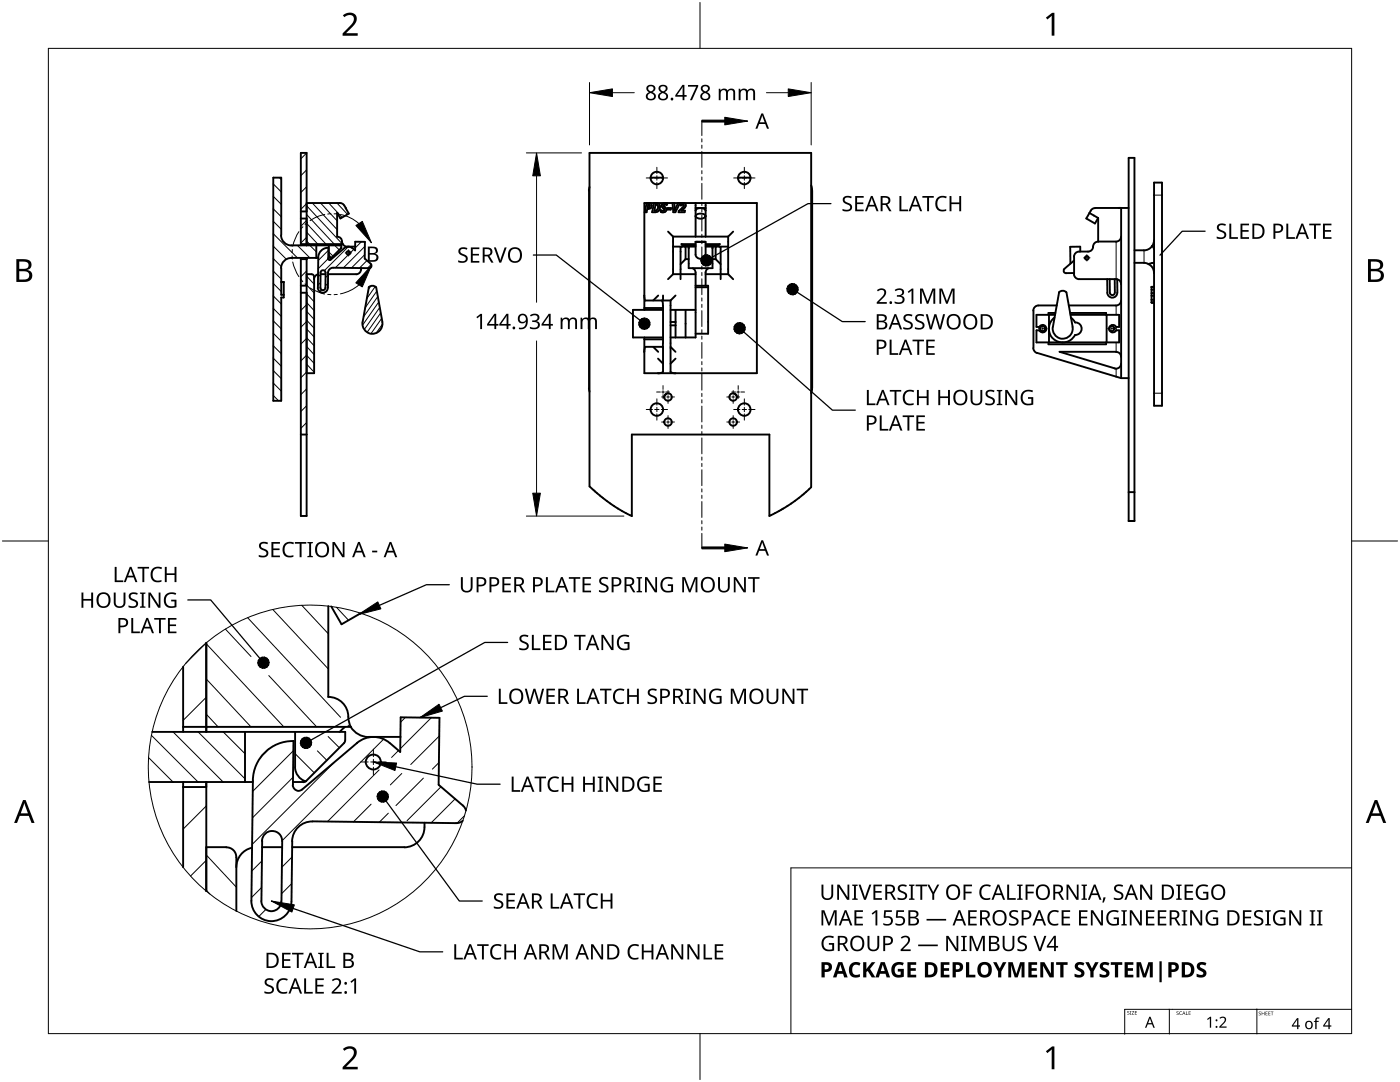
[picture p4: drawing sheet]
<svg xmlns="http://www.w3.org/2000/svg" width="279mm" height="216mm" viewBox="0 0 279 216" stroke-linecap="round" stroke-linejoin="round" font-family="sans-serif">
<g fill="none" stroke="#000" stroke-width=".38">
<path d="M117.6 37.9v39.6M117.6 37.3l-.1 .7M117.6 30.5h44.3v66.7l-3.5 2.9-4 2.4-.9 .5v-16.3h-27.4v16.3l-2.3-1.2-2-1.3-4.2-3.4zM129.8 35.4h2.5M147.3 35.4h2.5M161.9 37l.2 1M162.1 37.9v39.6M225.2 31.5h1.2v72.4h-1.2zM230.3 36.4h1.6v44.6h-1.6zM56.1 47a2.08 2.08 0 0 0 2 2M56.1 53.5v5.3h.5M56.1 47v-11.6h-1.6v44.6h1.6v-20.6h.5v-3.1"/>
<path d="M56.6 56.3h-.5M56.6 56.3h.1M58.1 51.5a2.03 2.03 0 0 0-2 2M58.1 49h10l-.1 .5M60 51.5v51.5h1.2v-51.5M60 42.2h1.2M60 49v-18.5h1.2v18.5M60 51.7h1.2M60 48.7h8.4M60 43.6h1.2M61.2 57h-1.2M61.2 58.4h-1.2"/>
<path d="M62.2 54.7l.4 .3 .1 .2M62.2 54.7h-1M62.7 55.2v19.3h-1.5M63.1 49v2.5M63.4 57.4a1 1 0 0 0 1 1 1 1 0 0 0 1-1M63.5 54.7a1.08 1.08 0 0 0-.8 1M63.5 51.5h-5.4M64 54.7h1M64.9 54.4v-.2a.51 .51 0 0 0-.5-.3 .51 .51 0 0 0-.4 .5l-.1 3M65 54.4l-.1 3a.51 .51 0 0 1-.5 .5 .51 .51 0 0 1-.5-.5M65.5 49.4a1.97 1.97 0 0 0-2 2l-.1 6M65.5 49.4v2.2"/>
<path d="M65.6 49v1.7l.1 .3 .4 .4M66 51.5h-.5M66.1 51.4l-.1 .1M66.1 51.4h.1M66.5 53.4a1.05 1.05 0 0 0-1.1 1v3M67.3 47.2a1.18 1.18 0 0 1 1 1.4l.5 .5 .5 .1M67.3 42.5v4.7M67.3 42.5h.1M67.8 40.5h.3a1.45 1.45 0 0 1 .9 1M67.9 40.5h-6.7M68.1 49.5l-1.9 1.9M68.1 48.7l-.3 .3"/>
<path d="M68.7 49.5a1.19 1.19 0 0 1 1.6 0M68.7 49.5l-2.7 2.4h-.4l-.1-.3M69 41.5l.6 1.1-1.7 1-.6-1.1M69 41.5h.1M70.3 49.5l.6 .5v-1.8l1.9 .1v3.3l1.2 1M70.9 49.2h-1.6M72.1 53.7a.99 .99 0 0 1-1 1h-5.6M72.1 53.5v.2M74 52.7l.1 .2a.54 .54 0 0 1-.4 .7l-7.2-.2M75.1 57.3a1.05 1.05 0 0 0-1.5 0l-1.2 6.9M75.1 57.3l1.2 6.9M128.6 59l.2 1"/>
<path d="M128.8 60h5M129 40.5l-.3 1.8h.3l.2-.6a.62 .62 0 0 0 .8-.4 .62 .62 0 0 0-.5-.8M129.4 40.8l.2 .1 .1 .3-.5 .2zM130.5 40.5l-.4 1.8a1.16 1.16 0 0 0 1.6-.7 .74 .74 0 0 0-.7-1.1M130.8 40.8a.6 .6 0 0 1 .6 .7 .6 .6 0 0 1-.7 .5h-.1zM131.4 59l-1 1M132.1 60l.2 .3v.7M132.2 40.7l.5-.2 .5 .1-.1 .3-.5-.1a.32 .32 0 0 0-.1 .4 .32 .32 0 0 0 .3 .2 .64 .64 0 0 1-.1 .9 .64 .64 0 0 1-.8 0v-.4a.39 .39 0 0 0 .4 .2 .39 .39 0 0 0 .3-.3l-.1-.1a.65 .65 0 0 1-.3-1zM132.3 59v1M132.6 40.5h-4v21.3M133.3 41.5h.6v.3h-.7zM133.3 46.2l1 1"/>
<path d="M133.8 60v14.2l.3 .2 .7 .1M134.2 40.5l.2 1.8h.4l.9-1.8M134.3 47.2v7.5M134.3 54.7h4.5M134.3 49.2h4.5M134.3 47.2h11M134.3 54.7l-1 1M134.6 40.5v1.5M134.6 42h.1M134.8 59l-1 1M135.3 40.5l-.7 1.5M136 42h.1"/>
<path d="M136.1 49.2l-.3 .1v6.4M136.2 40.5h-3.4M136.2 40.5l-.5 .3 .2 .2a.29 .29 0 0 1 .5-.2 .29 .29 0 0 1-.1 .5l-.8 .8-.1 .2h1.2l.1-.3h-.7M136.2 40.5a.57 .57 0 0 1 .7 .4 .57 .57 0 0 1-.4 .7l-.5 .4M136.3 49h2.5M136.5 40.5h14.5v34h-22.4v-7.2M136.8 51.7l-1 1M136.8 51.7h.6M137.4 49.2v4.3h4.8v-4.3M138.2 53.6l.5 .3 .1 .5v12.9h-5M138.8 48.3h2zM138.8 42a1.23 1.23 0 0 1 2 0"/>
<path d="M138.8 40.5v6.7M138.8 41.5h2M138.8 57h2.5v9.6h-2.5M138.8 57.3h2.5M138.8 48.2v2.6a1.01 1.01 0 0 0 1 .8 1.01 1.01 0 0 0 1-.8v-2.6M138.8 48.7h-2.8l.8 .5v2.5M138.9 42.9a1.36 1.36 0 0 1 1.9 .2 1.23 1.23 0 0 1-2 0zM140.8 54.7h4.5M140.8 49h2.5M140.8 48.7h2.8l-.8 .5v2.5M140.8 49.2h4.5M140.8 40.5v6.7"/>
<path d="M141.4 53.6l-.5 .3-.1 .5v2.6M142.2 51.7h.6M142.8 51.7l1 1M143.6 49.2l.2 .1v6.4M145.3 47.2v7.5M145.3 54.7l1 1M146.3 46.2l-1 1M212.8 58.3a1 1 0 0 0-1.5 0l-1.2 6.9M212.8 58.3l1.3 6.9M214.3 54.7a1.05 1.05 0 0 0 1 1M214.4 54.5h-1.6M214.4 52l-2 1.6a.52 .52 0 0 0-.1 .6 .52 .52 0 0 0 .5 .3"/>
<path d="M214.4 51.2v3.5M215.4 55.7h7.3M215.6 50.2v-1h-2v3.4M217.2 50.2h-1.9a1.03 1.03 0 0 0-1 1M217.4 42.5l1.8 1M217.7 42l-.9 1.6 1.7 1 .7-1.1M219.2 48.2a1.16 1.16 0 0 0-1.1 1.4l-.6 .5-.4 .1M219.2 43.5v4.7M221 55.7v2.7M221.5 55.7v2.7M221.5 58.4a.49 .49 0 0 0 .5 .5 .49 .49 0 0 0 .5-.5M222.5 55.7v2.7"/>
<path d="M222.7 55.7a.97 .97 0 0 1 1 1M222.7 48.2h-3.5M223 55.7v2.7a1 1 0 0 1-1 1 1 1 0 0 1-1-1M223.7 60a.99 .99 0 0 1-1 1M223.7 47.2a1.01 1.01 0 0 1-1 1M223.7 41.5v34M225.2 41.5h-6.9l-.6 .5M226.4 52.4l2.2 .1 .6 .2M229.2 52.7a1.82 1.82 0 0 1 1.1 1.7M229.8 58.5h.5M229.8 57.2h.5M229.9 49.1l.4 .6"/>
<path d="M229.9 49.1l-.5 .5-.7 .3h-2.3M230.3 54.4v.1M230.3 48l-.1 .6-.3 .5M230.3 52.4l-1.1 .3M230.3 57.3h-.5v3.1h.5M230.3 59h-.5M230.3 57.8h-.5M230.3 59.8h-.5M230.3 54.3h.1M72.3 64.3a2 2 0 0 0 2 2.3 2 2 0 0 0 2-2.3M117.5 77.5l.1 .6M128.6 61.5h3.7"/>
<path d="M128.6 67.7h3.7M128.8 69.2l-.2 1M128.8 69.2h3.5M130.4 69.2l1 1M131.3 71.6l1 1M132.3 69.2v5l-.3 .2-.7 .1M132.3 68.5l-.1 .7M132.3 61v7.5M132.3 61.8h-6v5.5h6M133 78.6l-.4 .3M133.8 69.2l1 1M133.8 61.8h5"/>
<path d="M133.8 64.2h1M133.8 64.9h1M134.8 71.6l-1 1M134.8 61.8v5.5M136.8 61.8v5.5M146.6 78.6l.4 .3M162.1 77.5l-.2 .9M206.2 69.5a1.2 1.2 0 0 0 .7 .9M206.2 61.9v7.6M207 70.4l16.7 5.1M207.2 61a1.05 1.05 0 0 0-1 1M209.2 68.3v.4h11.5v-.4"/>
<path d="M209.3 62.8v5.5M210.1 65.2a2 2 0 0 0 2 2.4 2 2 0 0 0 1.9-2.4M210.4 63.4a2.76 2.76 0 0 0-.1 4.3 2.76 2.76 0 0 0 4.2-.9 1.25 1.25 0 0 0 1.4-1.2 1.25 1.25 0 0 0-1.4-1.3l-.8-.9M210.6 62.8h-3.8v2.4l.6 .1a.73 .73 0 0 1 1.1-.3 .73 .73 0 0 1 .1 1.1 .73 .73 0 0 1-1.2-.2h-.6v2.4h16.5v-2.4h-.5a.75 .75 0 0 1-1.2 .3 .75 .75 0 0 1 0-1.2 .75 .75 0 0 1 1.2 .3l.5-.1v-2.4h-9.7M210.6 62.4h-1.4v.4M210.9 60.9h-3.7M213.6 62.4h7.1v.4M220.8 62.8v5.5M222.7 70.2a.94 .94 0 0 1 1 1M222.7 70.2h-11.2l11 3.3M222.7 60.9h-9.4M223.7 72.6a1.04 1.04 0 0 1-1.3 .9"/>
<path d="M225.2 75.5h-1.5M230.3 60.4h-.5M60 86.7h1.2M226.4 98.2h-1.2M225.2 104h1.2M36.5 133v13M41.2 128.3v17.7M65.5 120.9v18.2a4 4 0 0 1 4 4.4 4 4 0 0 0 4 3.6M66.1 121l2.1 3.6 3.8-2.2M30.4 146h38.5v1.7M36.5 156v17M36.5 145h33.6"/>
<path d="M36.5 157h4.7M41.2 156v21.8M48.9 146v10M50.5 156h-20.8M50.5 155.7l-.3 24M58.5 147.9a8 8 0 0 0-8 7.8M58.6 147.8l-.1 8.8M58.9 153.1a3 3 0 0 0 2.1 2.8M58.9 146v7M60.6 156h-2.1M61 155.9l-.5 .2M68.7 148.3l-7.7 7.6"/>
<path d="M68.8 145.1l-1 1M68.9 147.7l-.3 .6M71.2 148.3a5 5 0 0 1 6.6-.1l2.1 1.8 .1-6.9 7.7 .1-.2 13.4 4.9 4.2 .6 .9M71.3 148.2l-11 9.3a1.16 1.16 0 0 1-1.2 .2 1.16 1.16 0 0 1-.7-1.1M73.5 147h6.4M45.1 169.1a1.95 1.95 0 0 1 2.1 2M45.2 169h-4M47.2 171v10.8M50.3 169.2a4 4 0 0 0-3.1 3.9M52.2 179.8a1.99 1.99 0 0 0 1.9 2 1.99 1.99 0 0 0 2-2M52.3 167.8a2.01 2.01 0 0 1 2-2 2.01 2.01 0 0 1 2 2.1M52.3 169h4"/>
<path d="M52.3 167.8l-.1 12M56.3 167.8l-.1 12M58.3 169h22.4M58.3 167.8l-.1 12.1a4 4 0 0 1-4.1 3.9 4 4 0 0 1-3.9-4.1M84.7 164.2a4.2 4.2 0 0 1-4 4.9M92.3 163.8l-.5 .3-.7 .1-28.7-.3a4 4 0 0 0-4.1 4"/>
<circle cx="131.1" cy="35.5" r="1.25"/>
<circle cx="148.5" cy="35.5" r="1.26"/>
<circle cx="69.5" cy="50.5" r=".37"/>
<circle cx="216.9" cy="51.5" r=".39"/>
<circle cx="133.3" cy="79.2" r=".76"/>
<circle cx="146.3" cy="79.2" r=".75"/>
<circle cx="208.1" cy="65.6" r=".49"/>
<circle cx="221.9" cy="65.6" r=".49"/>
<circle cx="131.1" cy="81.7" r="1.25"/>
<circle cx="133.3" cy="84.2" r=".76"/>
<circle cx="146.3" cy="84.2" r=".75"/>
<circle cx="148.5" cy="81.7" r="1.26"/>
<circle cx="74.5" cy="152" r="1.49"/>
</g>
<g fill="none" stroke="#000" stroke-width=".2">
<path d="M54.5 39.2l1.6 1.6M54.5 36.7l1.6 1.6M55.8 35.4l.3 .4M61.2 30.5l-1.2 1.2M61.2 33.9l-1.2 1.2M61.2 37.3l-1.2 1.1M54.5 59.1l1.6 1.5M54.5 56.6l1.6 1.6M54.5 54.1l1.6 1.6M54.5 51.6l1.6 1.6M54.5 49.1l2.6 2.6M54.5 46.6l4.9 4.9"/>
<path d="M54.5 44.2l1.6 1.5M54.5 41.7l1.6 1.6M59.3 49l2.5 2.5M60.2 51.7l-.2 .2M60.2 58.4l-.2 .2M61.2 58.6l1.5 1.6M61.2 56.9l1.5 1.6M61.2 55.1l1.5 1.6M61.2 48.1l.6 .6M61.2 46.3l2.2 2.4M61.2 44.6l3.9 4.1M61.2 42.8l5.5 5.9"/>
<path d="M61.2 41.1l7.1 7.6M61.2 40.6l-1.2 1.2M61.2 54.1l-1.2 1.1M61.2 44l-1.2 1.1M61.2 47.3l-1.2 1.2M61.8 49l1.3 1.3M62.3 40.5l5 5.3M64 56.4l-.5 .5M64 40.5l3.3 3.6M64 54.8l-.5 .5M64.2 57.8l-.4 .4M65.5 56.5l-.6 .5"/>
<path d="M65.5 54.9l-.5 .5M65.5 51.6l-2 2M65.5 50l-2 2M65.6 40.5l2.7 2.9M65.6 50.3l.9 .8M66.8 49l.9 .9M67.2 40.5l2.2 2.3M69.5 49.2l-4.7 4.8M69.5 50.8l-2.6 2.6M70.6 49.7l-.7 .8M72.1 48.2l-1.2 1.3M72.8 50.8l-2.7 2.7"/>
<path d="M72.8 49.2l-4.3 4.2M73.2 52l-1.5 1.5M74 57.1l-.5 .6M74.1 52.8l-.8 .7M74.9 57.2l-1.7 2.4M75.2 58.1l-2.3 3.3M75.4 59.2l-2.8 4M54.5 78.9l1.1 1.1M54.5 76.4l1.6 1.6M54.5 74l1.6 1.5M54.5 71.5l1.6 1.6M54.5 69l1.6 1.6"/>
<path d="M54.5 66.5l1.6 1.6M54.5 64l1.6 1.6M54.5 61.5l1.6 1.6M60 72l1.2-1.1 1.5 1.6M61.2 74.4v.1M61.2 72.7l1.5 1.6M61.2 69.1l1.5 1.7M61.2 67.4l1.5 1.6M61.2 65.6l1.5 1.6M61.2 63.9l1.5 1.6M61.2 62.1l1.5 1.6M61.2 60.4l1.5 1.6"/>
<path d="M61.2 60.8l-1.2 1.1M61.2 64.2l-1.2 1.1M61.2 67.5l-1.2 1.2M61.2 74.2l-1.2 1.2M61.2 77.6l-1.2 1.2M75.6 60.3l-3.2 4.6M75.8 61.3l-3.1 4.4M76 62.4l-2.7 3.9M76.2 63.5l-2.2 3.1M76.3 64.7l-1.2 1.7M61.2 81l-1.2 1.1M61.2 84.3l-1.2 1.2"/>
<path d="M41.2 135.5l8.9 9.5M41.2 128.5l15.4 16.5M41.2 128.3l-4.1 4.1M41.2 139.1l-4.7 4.6M45 125.5l5.1 5.5M49.4 123.3l18.6 19.8M53.6 134.8l9.6 10.2M54.4 121.6l11.1 11.9M60.2 120.8l5.3 5.7M67.1 121.2l2.5 2.6M29.6 151.2l4.9 4.8M30.2 146.7l9.3 9.3"/>
<path d="M34.5 146l10 10M39.5 146l9.4 9.4M41.2 142.5l2.3 2.5M44.5 146l4.4 4.4M53.6 149.5l-1.5 1.5M58.5 155.1l-8.1 8.1M58.5 149.8l-8.1 8.1M58.9 150.4l3.8 3.8M63.3 149.8l1.9 1.9M65.5 147l2.2 2.2M66.7 152.1l-16.4 16.4M69.5 144.7l.3 .3"/>
<path d="M75.7 153.6l-10.3 10.3M76.6 147.5l-20.3 20.2M79.5 149.8l-1.4 1.3M80.2 154.3l-2.3 2.3M80.9 143.1l-1 1M84.5 155.3l-5.5 5.4M86.1 143.2l-6.2 6.2M87.6 152.2l-1.3 1.3M87.7 146.9l-5.7 5.6M88 157l-6.8 6.8M90.8 159.4l-4.8 4.8M41.2 177.6l.7 .8"/>
<path d="M41.2 170.6l6 6.4M41.2 160.8l-4.7 4.6M41.2 171.7l-3.2 3.1M52.2 177.1l-2 2M52.3 171.8l-2.1 2M58.2 176.3l-2 2M58.3 171l-2 2M74.1 160.5l-3.6 3.5M77.5 162.3l-1.8 1.8M92.7 162.8l-1.5 1.4M53.1 181.5l-1.5 1.4"/>
</g>
<circle cx="61.9" cy="153" r="32.3" fill="none" stroke="#000" stroke-width=".2"/>
<path d="M230.3 38.9h1.6M222.7 48.2v7.5M228.3 49.9v2.5M222.7 60.9v1.9M222.7 65.2v.7M222.7 68.3v1.9M222.7 73.5v1.7M230.3 78.5h1.6" fill="none" stroke="#000" stroke-width=".2"/>
<path d="M9.7 9.7h260v196.5h-260z" fill="none" stroke="#000" stroke-width=".2"/>
<path d="M139.7 .5v9.2M.5 108h9.2M269.7 108h9.2M139.7 206.2v9.2" fill="none" stroke="#000" stroke-width=".2"/>
<g fill="#000">
<path d="M68.4 3.1a1.64 1.64 0 0 1 2.8 .4 2.52 2.52 0 0 1-1.2 2.2l-.9 .9h2.3v.5h-3v-.4l1.2-1.2a1.95 1.95 0 0 0 .9-2.2 1.23 1.23 0 0 0-1.8 .1zM208.7 3.5l1.3-.9h.4v4.5h-.5v-4l-.9 .8zM68.4 209.3a1.64 1.64 0 0 1 2.8 .4 2.52 2.52 0 0 1-1.2 2.2l-.9 1h2.3v.5h-3v-.5l1.2-1.2a1.95 1.95 0 0 0 .9-2.1 1.23 1.23 0 0 0-1.8 .1zM208.7 209.8l1.3-1h.4v4.6h-.5v-4l-.9 .7z"/>
<path d="M3.3 51.7h1.3a1.28 1.28 0 0 1 1.7 1.3 1.04 1.04 0 0 1-.9 .9 1.23 1.23 0 0 1 1 1.5 1.23 1.23 0 0 1-1.5 .9h-1.6zM3.8 54.1v1.7h1a.86 .86 0 0 0 1-.9 .86 .86 0 0 0-1.1-.8zM3.8 52.2v1.4h.9a.78 .78 0 0 0 1-.7 .78 .78 0 0 0-1.1-.7z"/>
<path d="M273 51.7h1.3a1.28 1.28 0 0 1 1.7 1.3 1.04 1.04 0 0 1-.8 .9 1.23 1.23 0 0 1 1 1.5 1.23 1.23 0 0 1-1.6 .9h-1.6zM273.6 54.1v1.7h.9a.86 .86 0 0 0 1.1-.9 .86 .86 0 0 0-1.1-.8zM273.6 52.2v1.4h.8a.78 .78 0 0 0 1-.7 .78 .78 0 0 0-1.1-.7z"/>
<path d="M4.6 159.6h.5l1.8 4.6h-.6l-.6-1.4h-1.8l-.5 1.4h-.6zM4.8 160.2l-.7 2.1h1.5z"/>
<path d="M274.3 159.6h.6l1.7 4.6h-.6l-.5-1.4h-1.8l-.6 1.4h-.5zM274.6 160.2l-.7 2.1h1.4z"/>
</g>
<path d="M233.4 201.4v4.9M250.7 201.4h-26.3l.1 5M250.8 201.3v5" fill="none" stroke="#000" stroke-width=".2"/>
<g fill="#000">
<path d="M225 201.8l.3-.1 .1 .1a.18 .18 0 0 0-.3 0 .18 .18 0 0 0 0 .3 .18 .18 0 0 0 .2 0v.3h-.3a.18 .18 0 0 0 .2 0 .18 .18 0 0 0 0-.2l-.2-.2zM225.5 201.7h.3v.8h-.3zM225.9 201.7h.4l-.3 .7 .4 .1h-.6l.4-.7zM226.5 201.7h.4l-.3 .1v.2h.3l-.3 .1v.3l.3 .1h-.4zM234.8 201.9l.3-.1 .1 .1a.18 .18 0 0 0-.3 0 .18 .18 0 0 0 0 .2 .18 .18 0 0 0 .3 .1 .23 .23 0 0 1-.1 .3 .23 .23 0 0 1-.3-.1 .18 .18 0 0 0 .2 .1 .18 .18 0 0 0 .1-.3l-.3-.1zM235.4 201.9l.5-.1-.2 .1a.3 .3 0 0 0-.2 .3 .3 .3 0 0 0 .4 .2l-.2 .1-.3-.1zM236.7 201.8l.1 .6 .3 .1h-.4zM237.2 201.8h.4l-.3 .1v.2h.3l-.3 .1v.2l.3 .1h-.4zM240.9 203.3l.6-.4h.2v2.2h-.3l.1-1.9-.5 .3zM243.4 203.1a.76 .76 0 0 1 1.2 0 .76 .76 0 0 1-.3 1.1l-.6 .6h1.1v.3h-1.5v-.3l.8-.8a.52 .52 0 0 0 .3-.8 .52 .52 0 0 0-.9 .1zM251.2 201.9h.3l.1 .1a.18 .18 0 0 0-.2-.1 .18 .18 0 0 0-.1 .3 .18 .18 0 0 0 .3 0 .23 .23 0 0 1-.1 .4 .23 .23 0 0 1-.3-.1 .18 .18 0 0 0 .3 .1 .18 .18 0 0 0 0-.3l-.3-.2zM251.8 201.9l.1 .3h.4l.1-.3v.7l-.1-.4h-.4l-.1 .4z"/>
<path d="M252.6 201.9h.4h-.4v.3h.3h-.3v.3l.4 .1h-.4zM253.1 201.9h.4h-.3v.3h.3h-.3v.3l.3 .1h-.4zM253.6 201.9h.5h-.2v.7l-.1-.7zM262.6 203.2l.3-.2 .4 .1v.2l-.4-.1-.1 .2v.3h.4v.2h-.4v1.4h-.3v-1.4h-.3v-.1l.3-.1z"/>
<path d="M229.4 202.9h.2l.9 2.2h-.3l-.3-.7h-.9l-.2 .7h-.3zM229.5 203.2l-.4 1h.7z"/>
<path d="M236.2 201.8l.4 .7-.2-.2h-.3l-.2 .2zM236.3 201.9l-.2 .3h.3z"/>
<path d="M258.8 203.1h.3v1.5h.3v.3h-.3v.4h-.2v-.4h-1.1v-.3zM258.9 203.4l-.8 1.2h.8z"/>
<path d="M260.7 203.9a.77 .77 0 0 1 .9-.2 .77 .77 0 0 1 .4 .8 .81 .81 0 0 1-1.1 .8 .81 .81 0 0 1-.3-1.3zM260.9 204l-.2 .5a.52 .52 0 0 0 .6 .6 .52 .52 0 0 0 .4-.7 .48 .48 0 0 0-.3-.5 .48 .48 0 0 0-.5 .1z"/>
<path d="M265.1 203.1h.3v1.5h.3v.3h-.3v.4h-.3v-.4h-1v-.3zM265.1 203.4l-.8 1.2h.8z"/>
<circle cx="242.8" cy="204.9" r=".2"/>
<circle cx="242.8" cy="203.6" r=".2"/>
</g>
<g fill="#000">
<path d="M137.3 17h2v.2l-1.2 2.8h-.4l1.2-2.7h-1.6zM143.4 17.7h.3l.1 .3a.86 .86 0 0 1 1.4 .1 .81 .81 0 0 1 .9-.4 .81 .81 0 0 1 .6 .8v1.5h-.4v-1.5a.56 .56 0 0 0-.6-.5 .56 .56 0 0 0-.4 .7v1.3h-.4v-1.5a.57 .57 0 0 0-.7-.5 .57 .57 0 0 0-.4 .8v1.2h-.4zM147.4 17.7h.3l.1 .3a.86 .86 0 0 1 1.4 .1 .81 .81 0 0 1 .9-.4 .81 .81 0 0 1 .6 .8v1.5h-.4v-1.5a.56 .56 0 0 0-.6-.5 .56 .56 0 0 0-.5 .7v1.3h-.3v-1.5a.57 .57 0 0 0-.7-.5 .57 .57 0 0 0-.4 .8v1.2h-.4zM187 39.5a1.69 1.69 0 0 1 2-.2l-.2 .3-.8-.2a1.24 1.24 0 0 0-.9 1.6 1.24 1.24 0 0 0 1.7 .7v.4a1.56 1.56 0 0 1-1.8-.4 1.56 1.56 0 0 1-.2-1.9zM91.6 49.7a1.44 1.44 0 0 1 1.7-.2l-.1 .3h-.2a.65 .65 0 0 0-.7-.2 .65 .65 0 0 0-.4 .6l.5 .5a.93 .93 0 0 1 .9 1.1 .93 .93 0 0 1-1.3 .6l-.6-.1v-.4a1.08 1.08 0 0 0 1.6-.2 1.08 1.08 0 0 0-1.1-.9 .8 .8 0 0 1-.3-1.1zM94 49.4h1.7v.3h-1.4v1h1.3v.3h-1.3v1.1h1.4v.3h-1.7zM98.6 49.4h.4l.8 2.6 .9-2.6h.4l-1.1 3h-.4zM168.3 39.4a1.44 1.44 0 0 1 1.7-.2l-.1 .4-.2-.1a.64 .64 0 0 0-.7-.1 .64 .64 0 0 0-.4 .6l.5 .4a.93 .93 0 0 1 .9 1.1 .93 .93 0 0 1-1.3 .7l-.6-.2v-.3a1.08 1.08 0 0 0 1.6-.2 1.08 1.08 0 0 0-1.1-.9 .8 .8 0 0 1-.3-1.2zM170.7 39.1h1.7v.4h-1.3v.9h1.2v.3h-1.2v1.1h1.3v.4h-1.7zM179.5 39.1h.4v2.7h1.3v.4h-1.7zM178.5 57.9a1.09 1.09 0 0 1 1.1-.4 1.09 1.09 0 0 1 .8 .8 .74 .74 0 0 1-.6 .7 .81 .81 0 0 1 .7 .9 .81 .81 0 0 1-.9 .7l-1.1-.1v-.4a1.08 1.08 0 0 0 1.6-.2 .62 .62 0 0 0-.8-.7h-.3v-.3a.7 .7 0 0 0 .8-.1 .7 .7 0 0 0 .2-.7 .89 .89 0 0 0-1.3 0zM184.1 39.1h2.3v.4h-1v2.7h-.4v-2.7h-.9z"/>
<path d="M189.5 39.1h.4v1.3h1.5v-1.3h.4v3.1h-.4v-1.5h-1.5v1.5h-.4zM243 44.9a1.44 1.44 0 0 1 1.7-.1l-.2 .3-.2-.1a.64 .64 0 0 0-.7-.1 .64 .64 0 0 0-.3 .6l.2 .3a1.25 1.25 0 0 1 1.2 1.2 1.31 1.31 0 0 1-1.9 .6v-.4a1.08 1.08 0 0 0 1.5-.2 1.08 1.08 0 0 0-1-.9 .8 .8 0 0 1-.3-1.2zM245.3 44.6h.4v2.7h1.4v.4h-1.8zM247.6 44.6h1.7v.4h-1.3v.9h1.2v.3h-1.2v1.1h1.3v.4h-1.7zM256.7 44.6h.4v2.7h1.3v.4h-1.7zM261.3 44.6h2.3v.4h-1v2.7h-.4v-2.7h-.9zM264 44.6h1.7v.4h-1.3v.9h1.2v.3h-1.2v1.1h1.3v.4h-1.7zM95.1 63.3l.8-.7h.3v3.1h-.4l.1-2.7-.6 .5zM105.8 62.9a1.09 1.09 0 0 1 1-.4 1.09 1.09 0 0 1 .9 .8 .74 .74 0 0 1-.7 .8 .81 .81 0 0 1 .8 .9 .81 .81 0 0 1-1 .7l-1.1-.2v-.3a1.08 1.08 0 0 0 1.6-.3 .62 .62 0 0 0-.8-.6h-.3v-.4a.7 .7 0 0 0 .8 0 .7 .7 0 0 0 .2-.7 .89 .89 0 0 0-1.2 0zM111.9 63.4h.3v.3a.86 .86 0 0 1 1.5 0 .81 .81 0 0 1 .9-.3 .81 .81 0 0 1 .6 .8v1.5h-.4v-1.5a.56 .56 0 0 0-.7-.5 .56 .56 0 0 0-.4 .7v1.3h-.4v-1.5a.57 .57 0 0 0-.7-.5 .57 .57 0 0 0-.3 .8v1.2h-.4zM115.9 63.4h.3v.3a.86 .86 0 0 1 1.4 0 .81 .81 0 0 1 1-.3 .81 .81 0 0 1 .5 .8v1.5h-.3v-1.5a.56 .56 0 0 0-.7-.5 .56 .56 0 0 0-.4 .7v1.3h-.4v-1.5a.57 .57 0 0 0-.7-.5 .57 .57 0 0 0-.4 .8v1.2h-.3zM175 57.9a1.01 1.01 0 0 1 1.2-.4 1.01 1.01 0 0 1 .6 1l-.2 .6-1.2 1.2h1.6v.3h-2v-.3l1.1-1.1a.72 .72 0 0 0 .4-.7 .72 .72 0 0 0-.4-.6l-.9 .2z"/>
<path d="M177.5 67.8h.4v2.7h1.4v.3h-1.8zM180.5 78.2a1.7 1.7 0 0 1 2-.3l-.2 .4-.8-.2a1.24 1.24 0 0 0-.9 1.6 1.24 1.24 0 0 0 1.7 .7v.4a1.56 1.56 0 0 1-1.8-.4 1.56 1.56 0 0 1-.2-1.9zM180.4 63a1.44 1.44 0 0 1 1.7-.2l-.1 .3h-.2a.65 .65 0 0 0-.7-.2 .65 .65 0 0 0-.4 .7l.2 .3a1.25 1.25 0 0 1 1.3 1.2 1.31 1.31 0 0 1-1.9 .5v-.3a1.08 1.08 0 0 0 1.5-.2 1.08 1.08 0 0 0-1.1-.9 .8 .8 0 0 1-.3-1.2zM181.1 58.2l.9-.6h.3v3h-.4v-2.6l-.6 .5zM182.1 67.8h2.3v.3h-.9v2.7h-.4v-2.7h-1zM182.8 63a1.44 1.44 0 0 1 1.6-.2l-.1 .3h-.2a.65 .65 0 0 0-.7-.2 .65 .65 0 0 0-.4 .7l.3 .3a1.25 1.25 0 0 1 1.2 1.2 1.31 1.31 0 0 1-1.9 .5v-.3a1.08 1.08 0 0 0 1.5-.2 1.08 1.08 0 0 0-1-.9 .8 .8 0 0 1-.3-1.2zM183.6 57.6h.6l.9 2.5 1-2.5h.5v3h-.3v-2.6l-1 2.6h-.3l-1-2.6v2.6h-.4zM184.9 67.8h1.7v.3h-1.4v1h1.3v.3h-1.3v1.1h1.4v.3h-1.7zM184.8 62.7h.4l.6 2.6 .7-2.6h.4l.7 2.6 .6-2.6h.4l-.8 3h-.4l-.7-2.6-.7 2.6h-.4zM187.5 57.6h.5l1 2.5 .9-2.5h.6v3h-.4l.1-2.6-1.1 2.6h-.3l-1-2.6v2.6h-.3zM193.7 77.8h.4v2a.79 .79 0 0 0 .8 .8 .79 .79 0 0 0 .8-.8v-2h.3v2a1.17 1.17 0 0 1-1.1 1.1 1.17 1.17 0 0 1-1.2-1.1zM204.1 78.2a1.94 1.94 0 0 1 2.1-.3l-.2 .4a1.25 1.25 0 0 0-1.9 .9 1.25 1.25 0 0 0 1.7 1.3v-.9h-.6v-.4h1v1.5l-.2 .1a1.62 1.62 0 0 1-2.1-.5 1.62 1.62 0 0 1 .2-2.1z"/>
<path d="M173 77.8h.4v2.7h1.3v.3h-1.7zM175.6 82.9h.4v2.7h1.3v.3h-1.7zM177.6 77.8h2.3v.3h-1v2.7h-.4v-2.7h-.9zM180.1 82.9h2.3v.3h-.9v2.7h-.4v-2.7h-1zM182.9 82.9h1.7v.3h-1.3v1h1.2v.3h-1.2v1.1h1.3v.3h-1.7zM183 77.8h.4v1.3h1.5v-1.3h.4v3h-.4v-1.4h-1.5v1.4h-.4zM187.3 77.8h.3v1.3h1.6v-1.3h.4v3h-.4v-1.4h-1.6v1.4h-.3zM196.8 78.1a1.44 1.44 0 0 1 1.7-.2l-.1 .4-.2-.1a.65 .65 0 0 0-.7-.1 .65 .65 0 0 0-.4 .6l.2 .3a1.25 1.25 0 0 1 1.2 1.2 1.31 1.31 0 0 1-1.9 .5v-.3a1.08 1.08 0 0 0 1.6-.2 1.08 1.08 0 0 0-1.1-.9 .8 .8 0 0 1-.3-1.2zM198.9 77.8h1.1v.2l-.3 .1v2.4l.3 .1v.2h-1.1v-.2l.4-.1v-2.4l-.4-.1zM200.6 77.8h.5l1.6 2.5v-2.5h.3v3h-.4l-1.7-2.5 .1 2.5h-.4zM22.9 113.1h.4v2.7h1.3v.4h-1.7zM22.7 118.2h.4v2a.79 .79 0 0 0 .8 .8 .79 .79 0 0 0 .8-.8v-2h.3v2a1.17 1.17 0 0 1-1.1 1.1 1.17 1.17 0 0 1-1.2-1.1z"/>
<path d="M27.5 113.1h2.2v.4h-.9v2.7h-.4v-2.7h-.9zM30.4 113.5a1.69 1.69 0 0 1 1.9-.2l-.1 .3-.8-.2a1.24 1.24 0 0 0-.9 1.6 1.24 1.24 0 0 0 1.7 .7v.4a1.56 1.56 0 0 1-1.9-.4 1.56 1.56 0 0 1-.1-1.9zM33.1 118.6a1.94 1.94 0 0 1 2.1-.2l-.2 .3a1.25 1.25 0 0 0-1.9 .9 1.25 1.25 0 0 0 1.7 1.3v-.9h-.6v-.3h1v1.5h-.2a1.62 1.62 0 0 1-2.1-.5 1.62 1.62 0 0 1 .2-2.1zM32.9 113.1h.4v1.3h1.5v-1.3h.4v3.1h-.4v-1.5h-1.5v1.5h-.4zM51.8 108.4a1.43 1.43 0 0 1 1.7-.1l-.1 .3-.2-.1a.65 .65 0 0 0-.7-.1 .65 .65 0 0 0-.4 .6l.2 .3 .6 .3a.85 .85 0 0 1 .7 .8 1.24 1.24 0 0 1-2 .7v-.4a1.08 1.08 0 0 0 1.6-.2 1.08 1.08 0 0 0-1.1-.9 .8 .8 0 0 1-.3-1.2zM54.2 108.2h1.7v.3h-1.3v.9h1.2v.4h-1.2v1.1h1.3v.3h-1.7zM56.8 108.5a1.7 1.7 0 0 1 1.9-.2l-.2 .3a1.19 1.19 0 0 0-1.4 .1 1.19 1.19 0 0 0-.2 1.5 1.15 1.15 0 0 0 1.7 .6v.3a1.56 1.56 0 0 1-1.9-.3 1.56 1.56 0 0 1-.1-2zM58.9 108.2h2.2v.3h-.9v2.7h-.4v-2.7h-.9zM61.3 108.2h1.1v.2l-.3 .1v2.4l.3 .1v.2h-1.1v-.2l.4-.1v-2.4l-.4-.1zM66.3 108.2h.5l1.6 2.5v-2.5h.4v3h-.5l-1.6-2.5v2.5h-.4zM74.3 109.9h1v.3h-1zM92 115.2h.4v1.9a.79 .79 0 0 0 .8 .8 .79 .79 0 0 0 .7-.8v-1.9h.4v1.9a1.17 1.17 0 0 1-1.2 1.1 1.17 1.17 0 0 1-1.1-1.1z"/>
<path d="M100.3 115.2h1.7v.3h-1.4v.9h1.3v.4h-1.3v1.1h1.4v.3h-1.7zM109 115.2h.3v2.7h1.4v.3h-1.7zM113.5 115.2h2.3v.3h-.9v2.7h-.4v-2.7h-1zM116.3 115.2h1.7v.3h-1.4v.9h1.3v.4h-1.3v1.1h1.4v.3h-1.7zM119.7 115.4a1.43 1.43 0 0 1 1.7-.1l-.1 .3-.2-.1a.64 .64 0 0 0-.7-.1 .64 .64 0 0 0-.4 .6l.2 .3 .6 .3a.85 .85 0 0 1 .7 .8 1.24 1.24 0 0 1-2 .7v-.4a1.08 1.08 0 0 0 1.6-.2 1.08 1.08 0 0 0-1.1-.9 .8 .8 0 0 1-.3-1.2zM127 115.2h1.1v.2l-.3 .1v2.4l.3 .1v.2h-1.1v-.2l.4-.1v-2.4l-.4-.1zM128.7 115.2h.5l1.6 2.5v-2.5h.3v3h-.4l-1.7-2.5 .1 2.5h-.4zM132.2 115.5a1.94 1.94 0 0 1 2.1-.2l-.2 .3a1.25 1.25 0 0 0-1.9 1 1.25 1.25 0 0 0 1.7 1.2v-.9h-.6v-.3h1v1.5h-.2a1.62 1.62 0 0 1-2.1-.5 1.62 1.62 0 0 1 .2-2.1zM136.2 115.2h.5l1 2.4 .9-2.4h.6v3h-.4v-2.7l-1 2.7h-.3l-1-2.7v2.7h-.3zM143.3 115.2h.4v1.9a.79 .79 0 0 0 .8 .8 .79 .79 0 0 0 .8-.8v-1.9h.3v1.9a1.17 1.17 0 0 1-1.1 1.1 1.17 1.17 0 0 1-1.2-1.1zM146.4 115.2h.5l1.6 2.5v-2.5h.3v3h-.4l-1.6-2.5v2.5h-.4zM149.3 115.2h2.3v.3h-1v2.7h-.4v-2.7h-.9z"/>
<path d="M16.3 118.2h.3v1.3h1.6v-1.3h.4v3.1h-.4v-1.4h-1.6v1.4h-.3zM26.2 123.3h.4v2.7h1.3v.3h-1.7zM25.8 118.5a1.43 1.43 0 0 1 1.7-.1l-.1 .3-.2-.1a.65 .65 0 0 0-.7-.1 .65 .65 0 0 0-.4 .6l.2 .3 .6 .2a.85 .85 0 0 1 .7 .9 1.24 1.24 0 0 1-2 .7v-.4a1.08 1.08 0 0 0 1.6-.2 1.08 1.08 0 0 0-1.1-.9 .8 .8 0 0 1-.3-1.2zM27.9 118.2h1.1v.3h-.3v2.5h.3v.3h-1.1v-.3h.4v-2.5h-.4zM29.6 118.2h.5l1.6 2.5v-2.5h.3v3.1h-.4l-1.7-2.6 .1 2.6h-.4zM30.8 123.3h2.3v.3h-1v2.7h-.4v-2.7h-.9zM33.5 123.3h1.7v.3h-1.3v1h1.2v.3h-1.2v1.1h1.3v.3h-1.7zM103.8 127a1.44 1.44 0 0 1 1.7-.2l-.2 .3h-.1a.64 .64 0 0 0-.8-.2 .64 .64 0 0 0-.3 .7l.5 .4a.93 .93 0 0 1 .9 1.1 .93 .93 0 0 1-1.3 .6l-.6-.1v-.4a1.08 1.08 0 0 0 1.5-.2 1.08 1.08 0 0 0-1-.9 .8 .8 0 0 1-.3-1.1zM106.1 126.7h.4v2.7h1.4v.3h-1.8zM108.4 126.7h1.7v.3h-1.3v1h1.2v.3h-1.2v1.1h1.3v.3h-1.7zM114.6 126.7h2.3v.3h-1v2.7h-.4v-2.7h-.9zM120 126.7h.5l1.6 2.5v-2.5h.3v3h-.4l-1.6-2.5v2.5h-.4z"/>
<path d="M122.7 137.8a1.7 1.7 0 0 1 1.9-.2l-.1 .3a1.19 1.19 0 0 0-1.5 .1 1.19 1.19 0 0 0-.2 1.5 1.15 1.15 0 0 0 1.7 .5v.4a1.56 1.56 0 0 1-1.9-.4 1.56 1.56 0 0 1-.1-1.9zM123.5 127.1a1.94 1.94 0 0 1 2.1-.3l-.2 .3a1.25 1.25 0 0 0-1.9 1 1.25 1.25 0 0 0 1.7 1.3v-.9h-.6v-.4h1v1.5l-.2 .1a1.62 1.62 0 0 1-2.1-.5 1.62 1.62 0 0 1 .2-2.1zM129.4 137.7a1.44 1.44 0 0 1 1.7-.1l-.1 .3-.2-.1a.65 .65 0 0 0-.7-.1 .65 .65 0 0 0-.4 .6l.2 .3a1.25 1.25 0 0 1 1.2 1.2 1.31 1.31 0 0 1-1.9 .6v-.4a1.08 1.08 0 0 0 1.6-.2 1.08 1.08 0 0 0-1.1-.9 .8 .8 0 0 1-.3-1.2zM141.9 137.8a1.95 1.95 0 0 1 2.1-.2l-.2 .3a1.25 1.25 0 0 0-1.9 .9 1.25 1.25 0 0 0 1.7 1.3v-.9h-.6v-.3h1v1.4l-.2 .1a1.62 1.62 0 0 1-2.1-.5 1.62 1.62 0 0 1 .2-2.1zM153 137.4h.4v2a.79 .79 0 0 0 .8 .8 .79 .79 0 0 0 .8-.8v-2h.3v2a1.17 1.17 0 0 1-1.1 1.1 1.17 1.17 0 0 1-1.2-1.1zM99.6 137.4h.3v2.7h1.4v.4h-1.7zM102.1 155h.4v2.7h1.3v.3h-1.7zM104.7 137.4h.4l.7 2.6 .7-2.6h.3l.8 2.6 .6-2.6h.4l-.8 3.1h-.4l-.8-2.6-.7 2.6h-.4zM106.7 155h2.3v.3h-1v2.7h-.4v-2.7h-.9zM109.7 155.3a1.69 1.69 0 0 1 1.9-.2l-.2 .3-.8-.1a1.24 1.24 0 0 0-.9 1.6 1.24 1.24 0 0 0 1.8 .7v.3a1.56 1.56 0 0 1-1.9-.3 1.56 1.56 0 0 1-.2-1.9zM109.1 137.4h1.7v.4h-1.4v.9h1.3v.3h-1.3v1.1h1.4v.4h-1.7zM112.1 155h.4v1.2h1.6v-1.2h.3v3h-.3v-1.4h-1.6v1.4h-.4z"/>
<path d="M115.2 137.4h.4v2.7h1.3v.4h-1.7zM116.4 155h.4v1.2h1.5v-1.2h.4v3h-.4v-1.4h-1.5v1.4h-.4zM119.3 155h1.1v.2l-.4 .1v2.4l.4 .1v.2h-1.1v-.2l.3-.1v-2.4l-.3-.1zM119.7 137.4h2.3v.4h-.9v2.7h-.4v-2.7h-1zM121 155h.4l1.6 2.5v-2.5h.4v3h-.5l-1.6-2.5v2.5h-.3zM125.2 137.4h.4v1.3h1.5v-1.3h.4v3.1h-.4v-1.5h-1.5v1.5h-.4zM127.6 155.3a1.95 1.95 0 0 1 2-.2l-.1 .3a1.25 1.25 0 0 0-2 1 1.25 1.25 0 0 0 1.8 1.2v-.9h-.7v-.3h1.1v1.5h-.3a1.62 1.62 0 0 1-2-.5 1.62 1.62 0 0 1 .2-2.1zM130.4 155h1.7v.3h-1.3v.9h1.2v.4h-1.2v1.1h1.3v.3h-1.7zM136.7 137.4h1.1v.2l-.3 .1v2.5h.3v.3h-1.1v-.3h.4v-2.5l-.4-.1zM138.4 137.4h.5l1.6 2.5v-2.5h.3v3.1h-.4l-1.6-2.6v2.6h-.4zM145.8 137.4h.6l1 2.5 .9-2.5h.6v3.1h-.4v-2.7l-1 2.7h-.3l-1-2.7v2.7h-.4zM156.1 137.4h.5l1.6 2.5v-2.5h.3v3.1h-.4l-1.6-2.6v2.6h-.4z"/>
<path d="M159 137.4h2.3v.4h-1v2.7h-.4v-2.7h-.9zM117.4 178.7a1.7 1.7 0 0 1 2-.3l-.2 .3a1.19 1.19 0 0 0-1.4 .2 1.19 1.19 0 0 0-.3 1.4 1.15 1.15 0 0 0 1.7 .6v.3a1.56 1.56 0 0 1-1.8-.3 1.56 1.56 0 0 1-.2-1.9zM163.9 176.5h.4v2a.79 .79 0 0 0 .8 .8 .79 .79 0 0 0 .8-.8v-2h.4v2a1.17 1.17 0 0 1-1.2 1.1 1.17 1.17 0 0 1-1.2-1.1zM167.1 176.5h.4l1.6 2.5v-2.5h.4v3h-.5l-1.6-2.5v2.5h-.3zM170.1 176.5h1.1v.2l-.4 .1v2.4l.4 .1v.2h-1.1v-.2l.3-.1v-2.4l-.3-.1zM171.3 176.5h.4l.9 2.6 .9-2.6h.4l-1.1 3h-.4zM174.3 176.5h1.7v.3h-1.3v1h1.2v.3h-1.2v1.1h1.3v.3h-1.7zM179.3 176.8a1.43 1.43 0 0 1 1.7-.2l-.1 .4-.2-.1a.65 .65 0 0 0-.8-.1 .65 .65 0 0 0-.3 .6l.2 .3 .6 .2a.85 .85 0 0 1 .6 .8 1.24 1.24 0 0 1-1.9 .7v-.3a1.08 1.08 0 0 0 1.5-.2 1.08 1.08 0 0 0-1-.9 .8 .8 0 0 1-.3-1.2zM181.4 176.5h1.1v.2l-.3 .1v2.4l.3 .1v.2h-1.1v-.2l.4-.1v-2.4l-.4-.1zM182.7 176.5h2.3v.3h-.9v2.7h-.4v-2.7h-1zM185 176.5h.5l.8 1.5 .7-1.5h.5l-1.1 1.9v1.1h-.3v-1.1zM192.3 176.5h1.7v.3h-1.3v1.1h1.2v.4h-1.2v1.2h-.4z"/>
<path d="M195.8 176.9a1.69 1.69 0 0 1 1.9-.3l-.1 .4-.8-.2a1.24 1.24 0 0 0-.9 1.6 1.24 1.24 0 0 0 1.7 .7v.4a1.56 1.56 0 0 1-1.9-.4 1.56 1.56 0 0 1-.1-1.9zM201 176.5h.4v2.7h1.3v.3h-1.7zM203 176.5h1.1v.2l-.4 .1v2.4l.4 .1v.2h-1.1v-.2l.3-.1v-2.4l-.3-.1zM204.7 176.5h1.7v.3h-1.3v1.1h1.2v.4h-1.2v1.2h-.4zM212.8 176.5h.5l1.6 2.5v-2.5h.4v3h-.5l-1.6-2.5v2.5h-.4zM215.8 176.5h1.1v.2l-.3 .1v2.4l.3 .1v.2h-1.1v-.2l.4-.1v-2.4l-.4-.1zM220.2 179.1h.4l-.3 1h-.3zM222.5 176.8a1.43 1.43 0 0 1 1.6-.2l-.1 .4-.2-.1a.64 .64 0 0 0-.7-.1 .64 .64 0 0 0-.4 .6l.5 .4a.93 .93 0 0 1 1 1.1 .93 .93 0 0 1-1.3 .7l-.6-.2v-.3a1.08 1.08 0 0 0 1.5-.2 1.08 1.08 0 0 0-1.1-.9 .8 .8 0 0 1-.2-1.2zM227.5 176.5h.5l1.6 2.5v-2.5h.3v3h-.4l-1.6-2.5v2.5h-.4zM234.7 176.5h1.1v.2l-.3 .1v2.4l.3 .1v.2h-1.1v-.2l.4-.1v-2.4l-.4-.1zM236.4 176.5h1.7v.3h-1.3v1h1.2v.3h-1.2v1.1h1.3v.3h-1.7zM239 176.9a1.95 1.95 0 0 1 2.1-.3l-.1 .4a1.25 1.25 0 0 0-2 .9 1.25 1.25 0 0 0 1.8 1.3v-.9h-.7v-.4h1v1.5l-.2 .1a1.62 1.62 0 0 1-2-.5 1.62 1.62 0 0 1 .1-2.1z"/>
<path d="M53 195.5a1.44 1.44 0 0 1 1.6-.1l-.1 .3-.2-.1a.64 .64 0 0 0-.7-.1 .64 .64 0 0 0-.4 .6l.2 .3a1.25 1.25 0 0 1 1.3 1.2 1.31 1.31 0 0 1-1.9 .6v-.4a1.08 1.08 0 0 0 1.5-.2 1.08 1.08 0 0 0-1.1-.9 .8 .8 0 0 1-.2-1.2zM55.5 195.6a1.7 1.7 0 0 1 1.9-.2l-.1 .3a1.19 1.19 0 0 0-1.5 .1 1.19 1.19 0 0 0-.2 1.5 1.15 1.15 0 0 0 1.7 .5v.4a1.56 1.56 0 0 1-1.9-.4 1.56 1.56 0 0 1-.1-1.9zM56.3 190.1h1.7v.4h-1.3v.9h1.2v.3h-1.2v1.1h1.3v.4h-1.7zM58.3 190.1h2.3v.4h-1v2.7h-.4v-2.7h-.9zM60.7 195.2h.4v2.7h1.3v.4h-1.7zM63.5 190.1h1.1v.2l-.4 .1v2.4l.4 .1v.3h-1.1v-.3l.4-.1v-2.4l-.4-.1zM62.9 195.2h1.7v.4h-1.3v.9h1.2v.3h-1.2v1.1h1.3v.4h-1.7zM65.2 190.1h.4v2.7h1.3v.4h-1.7zM66.2 195.5a1.01 1.01 0 0 1 1.2-.3 1.01 1.01 0 0 1 .7 1l-.3 .6-1.1 1.1h1.5v.4h-2v-.3l1.1-1.2a.72 .72 0 0 0 .4-.6 .72 .72 0 0 0-.4-.7l-.9 .3zM69.9 195.9l.9-.7h.3v3.1h-.4v-2.7l-.6 .5zM90.7 188.4h.3v2.7h1.4v.3h-1.7zM95.2 188.4h2.3v.3h-.9v2.7h-.4v-2.7h-1z"/>
<path d="M98.2 188.8a1.69 1.69 0 0 1 1.9-.3l-.1 .4a1.19 1.19 0 0 0-1.5 .1 1.19 1.19 0 0 0-.2 1.4 1.15 1.15 0 0 0 1.7 .6v.4a1.56 1.56 0 0 1-1.9-.4 1.56 1.56 0 0 1-.1-1.9zM98.7 178.6a1.44 1.44 0 0 1 1.7-.2l-.1 .3h-.2a.65 .65 0 0 0-.7-.2 .65 .65 0 0 0-.4 .6l.2 .3a1.25 1.25 0 0 1 1.2 1.3 1.31 1.31 0 0 1-1.9 .5v-.4a1.08 1.08 0 0 0 1.6-.2 1.08 1.08 0 0 0-1.1-.9 .8 .8 0 0 1-.3-1.1zM101.1 178.3h1.7v.3h-1.3v1h1.2v.3h-1.2v1.1h1.3v.3h-1.7zM100.7 188.4h.3v1.3h1.6v-1.3h.4v3h-.4v-1.4h-1.6v1.4h-.3zM109.9 178.3h.4v2.7h1.3v.3h-1.7zM110.3 188.4h.5l1 2.5 .9-2.5h.6v3h-.4l.1-2.6-1.1 2.6h-.3l-1-2.6v2.6h-.3zM114.5 178.3h2.3v.3h-1v2.7h-.4v-2.7h-.9zM118 188.4h.4l1.6 2.5v-2.5h.4v3h-.5l-1.6-2.5v2.5h-.3zM119.9 178.3h.4v1.3h1.5v-1.3h.4v3h-.4v-1.4h-1.5v1.4h-.4zM125.6 188.8a1.69 1.69 0 0 1 1.9-.3l-.1 .4a1.19 1.19 0 0 0-1.5 .1 1.19 1.19 0 0 0-.2 1.4 1.15 1.15 0 0 0 1.7 .6v.4a1.56 1.56 0 0 1-1.9-.4 1.56 1.56 0 0 1-.1-1.9zM128.1 188.4h.4v1.3h1.5v-1.3h.4v3h-.4v-1.4h-1.5v1.4h-.4zM134 188.4h.4l1.6 2.5v-2.5h.4v3h-.5l-1.6-2.5v2.5h-.3z"/>
<path d="M137.2 188.4h.4l1.6 2.5v-2.5h.4v3h-.5l-1.6-2.5v2.5h-.3zM140.4 188.4h.4v2.7h1.3v.3h-1.7zM142.6 188.4h1.7v.3h-1.3v1h1.3v.3h-1.3v1.1h1.3v.3h-1.7zM163.9 181.6h.6l.9 2.5 1-2.5h.6v3.1h-.4v-2.7l-1 2.7h-.3l-1-2.7v2.7h-.4zM164.4 187.1a1.95 1.95 0 0 1 2-.2l-.1 .3a1.25 1.25 0 0 0-1.9 1 1.25 1.25 0 0 0 1.7 1.2v-.9h-.7v-.3h1.1v1.5h-.3a1.62 1.62 0 0 1-2-.5 1.62 1.62 0 0 1 .2-2.1zM169.8 192.4a1.62 1.62 0 0 1 1.9-.2l-.2 .5a.91 .91 0 0 0-1.1-.1 .91 .91 0 0 0-.3 1.2 .91 .91 0 0 0 .6 .7 .91 .91 0 0 0 .9-.1v.5a1.52 1.52 0 0 1-1.8-.2 1.52 1.52 0 0 1-.3-1.8zM170.5 181.6h1.7v.4h-1.3v.9h1.2v.3h-1.2v1.1h1.3v.4h-1.7zM172.3 192h.6v1.4l1.1-1.4h.7l-1.1 1.3 1.1 1.7h-.7l-.8-1.3-.3 .2v1.1h-.6zM174 182.3l.8-.7h.3v3.1h-.4v-2.7l-.5 .5zM173.1 186.7h.4v2a.79 .79 0 0 0 .8 .8 .79 .79 0 0 0 .8-.8v-2h.4v2a1.17 1.17 0 0 1-1.2 1.1 1.17 1.17 0 0 1-1.2-1.1zM176.5 181.6h1.5v.4h-1.2l-.1 .8a1.02 1.02 0 0 1 1.5 .9 1.02 1.02 0 0 1-1.4 1l-.5-.2v-.3a.88 .88 0 0 0 .9 .2 .88 .88 0 0 0 .6-.8 .85 .85 0 0 0-1.3-.4l-.1-.1zM178.3 192.4l.7-.4h.9l.5 .1-.2 .6a1.05 1.05 0 0 0-1.6 .4 1.05 1.05 0 0 0 .7 1.4h.4v-.6h-.5v-.6h1.2v1.6l-.3 .1a1.61 1.61 0 0 1-2-.6 1.61 1.61 0 0 1 .2-2z"/>
<path d="M178.9 181.6h1.5v.4h-1.2l-.1 .8h.5a.99 .99 0 0 1 1 1.2 .99 .99 0 0 1-1.3 .7l-.6-.2v-.3a.88 .88 0 0 0 1 .2 .88 .88 0 0 0 .5-.8 .85 .85 0 0 0-1.2-.4l-.2-.1zM179.8 187.1a1.01 1.01 0 0 1 1.1-.4 1.01 1.01 0 0 1 .7 1l-.3 .6-1.1 1.1h1.5v.4h-2v-.3l1.1-1.1a.72 .72 0 0 0 .5-.7 .72 .72 0 0 0-.5-.7l-.8 .3zM181.1 192h1.7v.5h-1.1v.7h1.1v.5h-1.1v.8h1.1v.5h-1.7zM187.7 192h1.8v.5h-1.1v.7h1v.5h-1v.8h1.1v.5h-1.8zM188.8 186.7h.5l1.6 2.6v-2.6h.3v3.1h-.4l-1.6-2.5v2.5h-.4zM192.8 192h.6v2.5h1.3v.5h-1.9zM191.8 186.7h1.1v.3h-.3v2.5l.3 .1v.2h-1.1v-.2l.4-.1v-2.5h-.4zM193.5 186.7h.6l.9 2.5 1-2.5h.5v3.1h-.3v-2.7l-1 2.7h-.3l-1-2.7v2.7h-.4zM193.2 181.6h1.7v.4h-1.3v.9h1.2v.3h-1.2v1.1h1.3v.4h-1.7zM198.2 192h.7l.6 1.2 .6-1.2h.7l-1 1.8v1.2h-.6v-1.1zM200.1 186.7h.4v2a.79 .79 0 0 0 .8 .8 .79 .79 0 0 0 .8-.8v-2h.3v2a1.17 1.17 0 0 1-1.1 1.1 1.17 1.17 0 0 1-1.2-1.1zM201.2 192h.9l.7 2.3 .8-2.3h.9v3h-.6v-2.3l-.8 2.3h-.6l-.7-2.4v2.4h-.6z"/>
<path d="M201.6 181.9a1.43 1.43 0 0 1 1.6-.1l-.1 .3-.2-.1a.65 .65 0 0 0-.7-.1 .65 .65 0 0 0-.4 .6l.2 .3 .6 .2a.85 .85 0 0 1 .7 .9 1.24 1.24 0 0 1-1.9 .7v-.4a1.08 1.08 0 0 0 1.5-.2 1.08 1.08 0 0 0-1.1-.9 .8 .8 0 0 1-.2-1.2zM203.2 187a1.44 1.44 0 0 1 1.7-.1l-.1 .3-.2-.1a.64 .64 0 0 0-.7-.1 .64 .64 0 0 0-.4 .6l.2 .3a1.24 1.24 0 0 1 1.2 1.3 1.31 1.31 0 0 1-1.9 .5v-.4a1.08 1.08 0 0 0 1.6-.2 1.08 1.08 0 0 0-1.1-.9 .8 .8 0 0 1-.3-1.2zM206.3 186.7h.4l.8 2.7 .9-2.7h.4l-1.1 3.1h-.3zM205.2 192h1.8v.5h-1.1v.7h1v.5h-1v.8h1.1v.5h-1.8zM207.6 192h.8l1.3 2.3v-2.3h.6v3h-.8l-1.3-2.3v2.3h-.6zM209.4 182a1.7 1.7 0 0 1 1.9-.2l-.1 .3a1.19 1.19 0 0 0-1.5 .1 1.19 1.19 0 0 0-.2 1.5 1.15 1.15 0 0 0 1.7 .5v.4a1.56 1.56 0 0 1-1.9-.4 1.56 1.56 0 0 1-.1-1.9zM210.8 192h2.3v.5h-.9v2.5h-.6v-2.5h-.8zM211.9 181.6h1.7v.4h-1.3v.9h1.2v.3h-1.2v1.1h1.3v.4h-1.7zM214.8 192.2a1.64 1.64 0 0 1 1.6 0l-.2 .5-.4-.2a.4 .4 0 0 0-.7 .2 .4 .4 0 0 0 .4 .5 1.11 1.11 0 0 1 .9 1 1.25 1.25 0 0 1-1.9 .7v-.6l.7 .2a.41 .41 0 0 0 .6-.2 .41 .41 0 0 0-.5-.5l-.4-.3a.86 .86 0 0 1-.1-1.3zM215.3 181.6h1.7v.4h-1.3v.9h1.3v.3h-1.3v1.1h1.3v.4h-1.7zM216.6 192h.7l.6 1.2 .7-1.2h.7l-1.1 1.8v1.2h-.6v-1.1zM217.7 181.6h.4l1.7 2.5v-2.5h.3v3.1h-.4l-1.7-2.6 .1 2.6h-.4z"/>
<path d="M219.8 192.2a1.64 1.64 0 0 1 1.6 0l-.2 .5-.4-.2a.4 .4 0 0 0-.7 .2 .4 .4 0 0 0 .4 .5 1.11 1.11 0 0 1 .9 1 1.25 1.25 0 0 1-2 .7v-.6l.8 .2a.41 .41 0 0 0 .6-.2 .41 .41 0 0 0-.5-.5l-.4-.3a.86 .86 0 0 1-.1-1.3zM221.2 182a1.94 1.94 0 0 1 2.1-.2l-.2 .3a1.25 1.25 0 0 0-1.9 .9 1.25 1.25 0 0 0 1.7 1.3v-.9h-.6v-.3h1v1.4l-.2 .1a1.62 1.62 0 0 1-2.1-.5 1.62 1.62 0 0 1 .2-2.1zM221.7 192h2.3v.5h-.9v2.5h-.6v-2.5h-.8zM223.8 181.6h1.1v.2l-.4 .1v2.5h.4v.3h-1.1v-.3h.3v-2.5l-.3-.1zM224.4 192h1.8v.5h-1.1v.7h1v.5h-1v.8h1.1v.5h-1.8zM225.5 181.6h.4l1.6 2.5v-2.5h.4v3.1h-.5l-1.6-2.6v2.6h-.3zM226.8 192h.9l.7 2.3 .8-2.3h.9v3h-.6v-2.3l-.8 2.3h-.6l-.7-2.4v2.4h-.6zM228.7 181.6h1.7v.4h-1.3v.9h1.2v.3h-1.2v1.1h1.3v.4h-1.7zM231.4 191.8h.4v4.2h-.4zM231.1 181.6h1.7v.4h-1.4v.9h1.3v.3h-1.3v1.1h1.4v.4h-1.7zM235.8 181.6h1.1v.2l-.3 .1v2.5h.3v.3h-1.1v-.3h.4v-2.5l-.4-.1zM237.5 181.6h.5l1.6 2.5v-2.5h.3v3.1h-.4l-1.6-2.6v2.6h-.4z"/>
<path d="M239.1 192.2a1.64 1.64 0 0 1 1.7 0l-.2 .5-.4-.2a.4 .4 0 0 0-.7 .2 .4 .4 0 0 0 .4 .5 1.11 1.11 0 0 1 .9 1 1.25 1.25 0 0 1-2 .7v-.6l.7 .2a.41 .41 0 0 0 .6-.2 .41 .41 0 0 0-.4-.5l-.5-.3a.86 .86 0 0 1-.1-1.3zM241 182a1.94 1.94 0 0 1 2.1-.2l-.2 .3a1.25 1.25 0 0 0-1.9 .9 1.25 1.25 0 0 0 1.7 1.3v-.9h-.6v-.3h1v1.4l-.2 .1a1.62 1.62 0 0 1-2.1-.5 1.62 1.62 0 0 1 .2-2.1zM248.1 181.6h1.7v.4h-1.4v.9h1.3v.3h-1.3v1.1h1.4v.4h-1.7zM250.4 181.9a1.43 1.43 0 0 1 1.7-.1l-.2 .3-.1-.1a.65 .65 0 0 0-.8-.1 .65 .65 0 0 0-.3 .6l.2 .3 .6 .2a.85 .85 0 0 1 .6 .9 1.24 1.24 0 0 1-1.9 .7v-.4a1.08 1.08 0 0 0 1.5-.2 1.08 1.08 0 0 0-1-.9 .8 .8 0 0 1-.3-1.2zM252.5 181.6h1.1v.2l-.4 .1v2.5h.4v.3h-1.1v-.3h.4v-2.5l-.4-.1zM254.5 182a1.95 1.95 0 0 1 2-.2l-.1 .3a1.25 1.25 0 0 0-2 .9 1.25 1.25 0 0 0 1.8 1.3v-.9h-.7v-.3h1.1v1.4l-.3 .1a1.62 1.62 0 0 1-2-.5 1.62 1.62 0 0 1 .2-2.1zM257.3 181.6h.4l1.7 2.5-.1-2.5h.4v3.1h-.5l-1.6-2.6v2.6h-.3zM261.4 181.6h1.1v.2l-.4 .1v2.5h.4v.3h-1.1v-.3h.3v-2.5l-.3-.1zM262.8 181.6h1.1v.2l-.3 .1v2.5h.3v.3h-1.1v-.3h.4v-2.5l-.4-.1z"/>
<path d="M129.1 17.2a.88 .88 0 0 1 1.2-.3 .88 .88 0 0 1 .4 1.1l-.5 .4a.87 .87 0 0 1 .7 1.1 .87 .87 0 0 1-1.2 .5 .82 .82 0 0 1-.8-.7 .82 .82 0 0 1 .6-.9l-.1-.1a.77 .77 0 0 1-.3-1.1zM129.3 19.2a.6 .6 0 0 0 1.2 0 .6 .6 0 0 0-1.2 0zM129.4 17.7a.51 .51 0 0 0 1 0 .51 .51 0 0 0-1 0z"/>
<path d="M131.6 17.2a.88 .88 0 0 1 1.1-.3 .88 .88 0 0 1 .4 1.1l-.4 .4a.87 .87 0 0 1 .6 1.1 .87 .87 0 0 1-1.2 .5 .82 .82 0 0 1-.8-.7 .82 .82 0 0 1 .6-.9l-.1-.1a.77 .77 0 0 1-.2-1.1zM131.7 19.2a.6 .6 0 0 0 1.2 0 .6 .6 0 0 0-1.2 0zM131.8 17.7a.5 .5 0 0 0 1 0 .5 .5 0 0 0-1 0z"/>
<path d="M136.2 16.9h.4v2.1h.4v.3h-.4v.7h-.4v-.7h-1.4v-.3zM136.2 17.3l-1.1 1.7h1.1z"/>
<path d="M140 17.2a.88 .88 0 0 1 1.1-.3 .88 .88 0 0 1 .4 1.1l-.4 .4a.87 .87 0 0 1 .6 1.1 .87 .87 0 0 1-1.2 .5 .82 .82 0 0 1-.7-.7 .82 .82 0 0 1 .6-.9l-.1-.1a.77 .77 0 0 1-.3-1.1zM140.1 19.2a.6 .6 0 0 0 1.2 0 .6 .6 0 0 0-1.2 0zM140.2 17.7a.55 .55 0 0 0 1.1 0 .55 .55 0 0 0-1.1 0z"/>
<path d="M96.3 49.4h.9a.87 .87 0 0 1 1 .6 .87 .87 0 0 1-.5 1l.8 1.4h-.4l-.8-1.2h-.6v1.2h-.4zM96.7 49.7v1.1h.5a.58 .58 0 0 0 .7-.5 .58 .58 0 0 0-.8-.6z"/>
<path d="M101.7 49.7a1.42 1.42 0 0 1 1.7-.3 1.42 1.42 0 0 1 .8 1.5 1.45 1.45 0 0 1-1.7 1.5 1.45 1.45 0 0 1-1.1-2zM102.1 49.9l-.3 .5v.5a1.04 1.04 0 0 0 1.1 1.2 1.04 1.04 0 0 0 .9-1.4 1 1 0 0 0-.6-.9 1 1 0 0 0-1.1 .1z"/>
<path d="M173.8 39.1h.4l1.1 3.1h-.4l-.3-1h-1.2l-.4 1h-.4zM174 39.5l-.5 1.4h1z"/>
<path d="M175.8 39.1h.8a.87 .87 0 0 1 1.1 .6 .87 .87 0 0 1-.6 1.1l.8 1.4h-.4l-.8-1.3h-.6v1.3h-.3zM176.1 39.4v1.2h.5a.58 .58 0 0 0 .7-.6 .58 .58 0 0 0-.7-.6z"/>
<path d="M182.5 39.1h.3l1.2 3.1h-.4l-.3-1h-1.2l-.4 1h-.4zM182.7 39.5l-.5 1.4h1z"/>
<path d="M249.9 44.6h1a1.52 1.52 0 0 1 1.5 1.6 1.52 1.52 0 0 1-1.6 1.5h-.9zM250.3 45v2.3h.4a1.19 1.19 0 0 0 1.3-1.1 1.19 1.19 0 0 0-1.2-1.2z"/>
<path d="M254.1 44.6h.8a.92 .92 0 0 1 1.2 .9 1.12 1.12 0 0 1-1.6 1v1.2h-.4zM254.5 45v1.2a.82 .82 0 0 0 1.2-.7 .61 .61 0 0 0-.8-.5z"/>
<path d="M259.7 44.6h.4l1.1 3.1h-.4l-.3-1h-1.2l-.4 1h-.4zM259.9 45l-.5 1.4h1z"/>
<path d="M98.6 62.6h.4v2h.5v.4h-.5v.7h-.3v-.7h-1.5v-.3zM98.7 63l-1.1 1.6h1.1z"/>
<path d="M101.1 62.6h.4v2h.4v.4h-.4v.7h-.4v-.7h-1.5v-.3zM101.1 63l-1.1 1.6h1.1z"/>
<path d="M103.6 62.9a1.06 1.06 0 0 1 1.3-.1 1.06 1.06 0 0 1 .4 1.1 1.42 1.42 0 0 1-1.7 1.8v-.4a1.01 1.01 0 0 0 1-.1 1.01 1.01 0 0 0 .3-1 .94 .94 0 0 1-1.4 .1 .94 .94 0 0 1 .1-1.4zM103.7 63.6a.66 .66 0 0 0 1.3 0 .66 .66 0 0 0-1.3 0z"/>
<path d="M109.5 62.6h.4v2h.4v.4h-.4v.7h-.4v-.7h-1.4v-.3zM109.5 63l-1.1 1.6h1.1z"/>
<path d="M175 62.7h.8a.81 .81 0 0 1 1 .2 .81 .81 0 0 1 0 1l-.4 .2a.83 .83 0 0 1 .7 1 .83 .83 0 0 1-1.1 .6h-1zM175.4 64.3v1.1h.6a.57 .57 0 0 0 .7-.6 .57 .57 0 0 0-.8-.5zM175.4 63v1h.5a.52 .52 0 0 0 .7-.5 .52 .52 0 0 0-.7-.5z"/>
<path d="M175 67.8h.8a.95 .95 0 0 1 1.1 .9 .95 .95 0 0 1-1.2 .9h-.3v1.2h-.4zM175.4 68.1v1.2a.82 .82 0 0 0 1.1-.6 .61 .61 0 0 0-.8-.6z"/>
<path d="M178.5 62.7h.4l1.1 3h-.4l-.3-.9h-1.2l-.4 .9h-.4zM178.7 63.1l-.5 1.4h1z"/>
<path d="M180.5 67.8h.4l1.2 3h-.4l-.4-.9h-1.2l-.4 .9h-.3zM180.7 68.2l-.5 1.3h1z"/>
<path d="M189.3 63.1a1.48 1.48 0 0 1 1.9-.2 1.48 1.48 0 0 1 .5 1.8 1.45 1.45 0 0 1-1.9 1 1.45 1.45 0 0 1-.8-2zM189.6 63.2a1.33 1.33 0 0 0 .6 2.2 1.29 1.29 0 0 0 1.1-.8 1.29 1.29 0 0 0-.2-1.3l-.7-.3z"/>
<path d="M190.6 78.2a1.48 1.48 0 0 1 1.9-.2 1.48 1.48 0 0 1 .5 1.8 1.45 1.45 0 0 1-1.9 1 1.45 1.45 0 0 1-.8-2zM191 78.3a1.33 1.33 0 0 0 .5 2.3 1.29 1.29 0 0 0 1.1-.9 1.29 1.29 0 0 0-.2-1.3l-.6-.3z"/>
<path d="M192.6 63.1a1.48 1.48 0 0 1 1.9-.2 1.48 1.48 0 0 1 .5 1.8 1.45 1.45 0 0 1-1.9 1 1.45 1.45 0 0 1-.8-2zM193 63.2a1.33 1.33 0 0 0 .5 2.2 1.29 1.29 0 0 0 1.1-.8 1.29 1.29 0 0 0-.2-1.3l-.6-.3z"/>
<path d="M195.7 62.7h1a1.52 1.52 0 0 1 1.4 1.6 1.52 1.52 0 0 1-1.5 1.4h-.9zM196.1 63v2.4h.4a1.19 1.19 0 0 0 1.2-1.1 1.19 1.19 0 0 0-1.1-1.3z"/>
<path d="M173 82.9h.8a.95 .95 0 0 1 1.1 1 .95 .95 0 0 1-1.2 .8h-.3v1.2h-.4zM173.4 83.2v1.2a.82 .82 0 0 0 1.2-.6 .61 .61 0 0 0-.8-.6z"/>
<path d="M176 77.8h.3l1.2 3h-.4l-.3-.9h-1.2l-.4 .9h-.4zM176.2 78.2l-.5 1.4h1z"/>
<path d="M178.6 82.9h.3l1.2 3h-.4l-.4-.9h-1.2l-.3 .9h-.4zM178.7 83.3l-.4 1.3h.9z"/>
<path d="M19.6 118.6a1.48 1.48 0 0 1 1.9-.2 1.48 1.48 0 0 1 .5 1.9 1.45 1.45 0 0 1-1.9 .9 1.45 1.45 0 0 1-.8-2zM20 118.8a1.36 1.36 0 0 0 .4 2.2 1.27 1.27 0 0 0 1.3-.9 1.27 1.27 0 0 0-.4-1.4l-.8-.2z"/>
<path d="M25.9 113.1h.3l1.2 3.1h-.4l-.3-1h-1.2l-.4 1h-.4zM26.1 113.5l-.5 1.4h.9z"/>
<path d="M63.2 108.5a1.48 1.48 0 0 1 1.9-.2 1.48 1.48 0 0 1 .5 1.9 1.45 1.45 0 0 1-1.9 .9 1.45 1.45 0 0 1-.8-1.9zM63.6 108.7a1.36 1.36 0 0 0 .4 2.2 1.27 1.27 0 0 0 1.3-.9 1.27 1.27 0 0 0-.4-1.4l-.7-.2z"/>
<path d="M71.5 108.1h.3l1.2 3.1h-.4l-.4-1h-1.2l-.3 1h-.4zM71.6 108.5l-.5 1.4h1z"/>
<path d="M77.8 108.1h.3l1.2 3.1h-.4l-.4-1h-1.2l-.3 1h-.4zM77.9 108.5l-.5 1.4h1z"/>
<path d="M95.1 115.2h.8a.95 .95 0 0 1 1.2 .9 .95 .95 0 0 1-1.2 .9h-.4v1.2h-.4zM95.5 115.5v1.2a.82 .82 0 0 0 1.2-.6 .61 .61 0 0 0-.8-.6z"/>
<path d="M97.7 115.2h.8a.95 .95 0 0 1 1.1 .9 .95 .95 0 0 1-1.2 .9h-.3v1.2h-.4zM98.1 115.5v1.2a.8 .8 0 0 0 1.1-.8 .85 .85 0 0 0-1.1-.4z"/>
<path d="M102.6 115.2h.9a.87 .87 0 0 1 1 .6 .87 .87 0 0 1-.5 1l.8 1.4h-.4l-.8-1.3h-.6v1.3h-.4zM103 115.5v1.1h.5a.58 .58 0 0 0 .7-.6 .58 .58 0 0 0-.8-.5z"/>
<path d="M106.4 115.2h.8a.95 .95 0 0 1 1.1 .9 .95 .95 0 0 1-1.2 .9h-.3v1.2h-.4zM106.8 115.5v1.2a.8 .8 0 0 0 1.1-.8 .85 .85 0 0 0-1.1-.4z"/>
<path d="M112 115.1h.3l1.2 3.1h-.4l-.4-.9h-1.2l-.3 .9h-.4zM112.1 115.5l-.5 1.4h1z"/>
<path d="M122.1 115.2h.8a.95 .95 0 0 1 1.1 .9 .95 .95 0 0 1-1.2 .9h-.4v1.2h-.3zM122.4 115.5v1.2a.8 .8 0 0 0 1.2-.8 .85 .85 0 0 0-1.2-.4z"/>
<path d="M124.6 115.2h.9a.87 .87 0 0 1 1 .6 .87 .87 0 0 1-.5 1l.8 1.4h-.4l-.8-1.3h-.6v1.3h-.4zM125 115.5v1.1h.5a.58 .58 0 0 0 .7-.6 .58 .58 0 0 0-.7-.5z"/>
<path d="M140.2 115.5a1.42 1.42 0 0 1 1.7-.3 1.42 1.42 0 0 1 .8 1.5 1.45 1.45 0 0 1-1.7 1.5 1.45 1.45 0 0 1-1.1-2zM140.6 115.7l-.3 .4v.6a1.04 1.04 0 0 0 1.1 1.2 1.04 1.04 0 0 0 .9-1.4 1 1 0 0 0-.6-1 1 1 0 0 0-1.1 .2z"/>
<path d="M23.6 123.3h.8a.92 .92 0 0 1 1.2 .9 1.12 1.12 0 0 1-1.6 1v1.1h-.4zM24 123.6v1.2a.82 .82 0 0 0 1.2-.6 .61 .61 0 0 0-.8-.6z"/>
<path d="M29.2 123.3h.4l1.1 3h-.4l-.3-.9h-1.2l-.4 .9h-.4zM29.4 123.7l-.5 1.4h1z"/>
<path d="M102 137.8a1.48 1.48 0 0 1 1.9-.2 1.48 1.48 0 0 1 .5 1.8 1.45 1.45 0 0 1-1.9 1 1.45 1.45 0 0 1-.8-2zM102.4 138a1.33 1.33 0 0 0 .5 2.2 1.29 1.29 0 0 0 1.1-.8 1.29 1.29 0 0 0-.2-1.4l-.6-.3z"/>
<path d="M111.4 137.4h.9a.87 .87 0 0 1 1 .6 .87 .87 0 0 1-.5 1.1l.8 1.4h-.5l-.7-1.3h-.6v1.3h-.4zM111.8 137.8v1.1h.5a.58 .58 0 0 0 .7-.6 .58 .58 0 0 0-.8-.5z"/>
<path d="M110.7 126.7h1a1.36 1.36 0 0 1 1.5 1.5 1.41 1.41 0 0 1-1.6 1.5h-.9zM111.1 127v2.4h.4a1.08 1.08 0 0 0 1.3-1.2 1.03 1.03 0 0 0-1.2-1.2z"/>
<path d="M118.1 126.7h.3l1.2 3h-.4l-.3-.9h-1.3l-.3 .9h-.4zM118.3 127.1l-.5 1.3h.9z"/>
<path d="M131.8 137.4h.8a.92 .92 0 0 1 1.1 .9 1.12 1.12 0 0 1-1.6 1v1.2h-.3zM132.1 137.8v1.2a.82 .82 0 0 0 1.2-.7 .61 .61 0 0 0-.8-.5z"/>
<path d="M134.3 137.4h.9a.87 .87 0 0 1 1 .6 .87 .87 0 0 1-.5 1.1l.8 1.4h-.4l-.8-1.3h-.6v1.3h-.4zM134.7 137.8v1.1h.5a.58 .58 0 0 0 .7-.6 .58 .58 0 0 0-.8-.5z"/>
<path d="M149.9 137.8a1.48 1.48 0 0 1 1.9-.2 1.48 1.48 0 0 1 .5 1.8 1.45 1.45 0 0 1-1.9 1 1.45 1.45 0 0 1-.8-2zM150.3 138a1.33 1.33 0 0 0 .5 2.2 1.29 1.29 0 0 0 1.1-.8 1.29 1.29 0 0 0-.2-1.4l-.6-.3z"/>
<path d="M105.1 154.9h.4l1.1 3.1h-.3l-.4-.9h-1.2l-.4 .9h-.4zM105.3 155.3l-.5 1.4h1z"/>
<path d="M118.2 137.4h.3l1.2 3.1h-.4l-.4-1h-1.2l-.3 1h-.4zM118.3 137.8l-.4 1.4h.9z"/>
<path d="M124.2 155h.9a1.36 1.36 0 0 1 1.5 1.4 1.41 1.41 0 0 1-1.6 1.6h-.8zM124.6 155.3v2.4h.4a1.19 1.19 0 0 0 1.2-1.2 1.19 1.19 0 0 0-1.1-1.2z"/>
<path d="M176.7 176.5h.8a.87 .87 0 0 1 1.1 .6 .87 .87 0 0 1-.6 1.1l.8 1.3h-.4l-.7-1.2h-.6v1.2h-.4zM177.1 176.8v1.2h.4a.58 .58 0 0 0 .7-.6 .58 .58 0 0 0-.7-.6z"/>
<path d="M189.2 176.9a1.42 1.42 0 0 1 1.6-.3 1.42 1.42 0 0 1 .8 1.4 1.45 1.45 0 0 1-1.7 1.6 1.45 1.45 0 0 1-1-2.1zM189.5 177l-.2 .5-.1 .5a1.04 1.04 0 0 0 1.1 1.3 1.04 1.04 0 0 0 .9-1.4 1 1 0 0 0-.5-1 1 1 0 0 0-1.2 .1z"/>
<path d="M199.1 176.5h.3l1.2 3h-.4l-.4-.9h-1.2l-.3 .9h-.4zM199.2 176.9l-.4 1.4h.9z"/>
<path d="M207.1 176.9a1.42 1.42 0 0 1 1.6-.3 1.42 1.42 0 0 1 .8 1.4 1.45 1.45 0 0 1-1.7 1.6 1.45 1.45 0 0 1-1-2.1zM207.5 177l-.3 .5-.1 .5a1.04 1.04 0 0 0 1.1 1.3 1.04 1.04 0 0 0 .9-1.4 1 1 0 0 0-.5-1 1 1 0 0 0-1.1 .1z"/>
<path d="M210.2 176.5h.8a.87 .87 0 0 1 1.1 .6 .87 .87 0 0 1-.6 1.1l.9 1.3h-.5l-.7-1.2h-.6v1.2h-.4zM210.6 176.8v1.2h.4a.58 .58 0 0 0 .8-.6 .58 .58 0 0 0-.8-.6z"/>
<path d="M218.3 176.5h.3l1.2 3h-.4l-.3-.9h-1.2l-.4 .9h-.4zM218.5 176.9l-.5 1.4h.9z"/>
<path d="M225.6 176.5h.3l1.2 3h-.4l-.3-.9h-1.2l-.4 .9h-.4zM225.8 176.9l-.5 1.4h.9z"/>
<path d="M231.9 176.5h.9a1.36 1.36 0 0 1 1.5 1.5 1.41 1.41 0 0 1-1.6 1.5h-.8zM232.3 176.8v2.4h.4a1.08 1.08 0 0 0 1.2-1.2 1.03 1.03 0 0 0-1.2-1.2z"/>
<path d="M242.1 176.9a1.42 1.42 0 0 1 1.6-.3 1.42 1.42 0 0 1 .8 1.4 1.45 1.45 0 0 1-1.7 1.6 1.45 1.45 0 0 1-1-2.1zM242.4 177l-.2 .5-.1 .5a1.04 1.04 0 0 0 1.1 1.3 1.04 1.04 0 0 0 .9-1.4 1 1 0 0 0-.5-1 1 1 0 0 0-1.2 .1z"/>
<path d="M53.2 190.1h.9a1.36 1.36 0 0 1 1.5 1.5 1.41 1.41 0 0 1-1.6 1.6h-.8zM53.6 190.4v2.4h.4a1.08 1.08 0 0 0 1.2-1.2 1.03 1.03 0 0 0-1.1-1.2z"/>
<path d="M58.8 195.2h.3l1.2 3.1h-.4l-.4-1h-1.2l-.3 1h-.4zM58.9 195.6l-.5 1.4h1z"/>
<path d="M61.8 190.1h.3l1.2 3.1h-.4l-.3-1h-1.2l-.4 1h-.4zM62 190.5l-.5 1.4h1z"/>
<path d="M68.5 190.1h.9a.81 .81 0 0 1 .9 .2 .81 .81 0 0 1 .1 1l-.4 .2a.83 .83 0 0 1 .6 1 .83 .83 0 0 1-1 .7h-1.1zM68.9 191.7v1.1h.6a.57 .57 0 0 0 .7-.5 .57 .57 0 0 0-.7-.6zM68.9 190.4v1h.6a.52 .52 0 0 0 .6-.5 .52 .52 0 0 0-.7-.5z"/>
<path d="M93.7 188.4h.3l1.2 3h-.4l-.4-.9h-1.2l-.3 .9h-.4zM93.8 188.8l-.4 1.4h.9z"/>
<path d="M104.2 178.3h.4l1.1 3h-.4l-.3-.9h-1.2l-.4 .9h-.4zM104.4 178.7l-.5 1.3h1z"/>
<path d="M106.2 178.3h.8a.87 .87 0 0 1 1.1 .6 .87 .87 0 0 1-.6 1l.8 1.4h-.4l-.8-1.2h-.6v1.2h-.3zM106.5 178.6v1.1h.5a.58 .58 0 0 0 .7-.5 .58 .58 0 0 0-.7-.6z"/>
<path d="M105.7 188.4h.3l1.2 3h-.4l-.3-.9h-1.3l-.3 .9h-.4zM105.9 188.8l-.5 1.4h.9z"/>
<path d="M107.6 188.4h.9a.87 .87 0 0 1 1 .6 .87 .87 0 0 1-.5 1.1l.8 1.3h-.4l-.8-1.2h-.6v1.2h-.4zM108 188.7v1.2h.5a.58 .58 0 0 0 .7-.6 .58 .58 0 0 0-.8-.6z"/>
<path d="M112.9 178.3h.4l1.1 3h-.4l-.3-.9h-1.2l-.4 .9h-.4zM113.1 178.7l-.5 1.3h1z"/>
<path d="M116 188.4h.4l1.1 3h-.4l-.3-.9h-1.2l-.4 .9h-.4zM116.2 188.8l-.5 1.4h1z"/>
<path d="M121.2 188.4h.9a1.36 1.36 0 0 1 1.5 1.5 1.41 1.41 0 0 1-1.6 1.5h-.8zM121.6 188.7v2.4h.4a1.08 1.08 0 0 0 1.2-1.2 1.03 1.03 0 0 0-1.1-1.2z"/>
<path d="M132 188.4h.4l1.1 3h-.4l-.3-.9h-1.2l-.4 .9h-.4zM132.2 188.8l-.5 1.4h1z"/>
<path d="M163.9 192h1a.93 .93 0 0 1 1.1 .9 1.08 1.08 0 0 1-1.4 1v1.1h-.7zM164.6 192.5v.9a.5 .5 0 0 0 .7-.2 .5 .5 0 0 0-.3-.7z"/>
<path d="M167.2 186.7h.8a.87 .87 0 0 1 1.1 .6 .87 .87 0 0 1-.6 1.1l.9 1.4h-.5l-.7-1.3h-.6v1.3h-.4zM167.6 187.1v1.1h.4a.58 .58 0 0 0 .7-.6 .58 .58 0 0 0-.7-.5z"/>
<path d="M167.3 192h.8l1.1 3h-.7l-.2-.7h-1.2l-.2 .7h-.7zM167.7 192.5l-.4 1.3h.8z"/>
<path d="M168.6 181.6h.3l1.2 3.1h-.4l-.4-1h-1.2l-.3 1h-.4zM168.7 182l-.4 1.4h.9z"/>
<path d="M170.1 187.1a1.48 1.48 0 0 1 1.8-.2 1.48 1.48 0 0 1 .5 1.9 1.45 1.45 0 0 1-1.9 .9 1.45 1.45 0 0 1-.8-2zM170.4 187.3a1.33 1.33 0 0 0 .6 2.2 1.29 1.29 0 0 0 1.1-.8 1.29 1.29 0 0 0-.3-1.4l-.6-.3z"/>
<path d="M175.8 192h.8l1 3h-.7l-.2-.7h-1.1l-.2 .7h-.7zM176.2 192.5l-.4 1.3h.8z"/>
<path d="M176.3 186.7h.8a.92 .92 0 0 1 1.1 .9 1.12 1.12 0 0 1-1.5 1v1.2h-.4zM176.7 187.1v1.2a.82 .82 0 0 0 1.1-.6 .61 .61 0 0 0-.8-.6z"/>
<path d="M181.3 181.6h.9a.8 .8 0 0 1 .9 .3 .8 .8 0 0 1 0 1l-.4 .2a.83 .83 0 0 1 .7 1 .83 .83 0 0 1-1 .6h-1.1zM181.7 183.2v1.1h.6a.57 .57 0 0 0 .7-.5 .57 .57 0 0 0-.7-.6zM181.7 182v.9h.5a.52 .52 0 0 0 .7-.5 .52 .52 0 0 0-.7-.4z"/>
<path d="M184.6 192h.9a1.4 1.4 0 0 1 1.6 1.5 1.45 1.45 0 0 1-1.7 1.5h-.8zM185.2 192.5v2a1.01 1.01 0 0 0 1.2-1 1.01 1.01 0 0 0-1.2-1z"/>
<path d="M190.1 192h1a.94 .94 0 0 1 1.1 .9 1.08 1.08 0 0 1-1.4 1v1.1h-.7zM190.8 192.5v.9a.5 .5 0 0 0 .7-.2 .5 .5 0 0 0-.3-.7z"/>
<path d="M191.3 181.6h.3l1.2 3.1h-.4l-.3-1h-1.3l-.3 1h-.4zM191.4 182l-.4 1.4h.9z"/>
<path d="M195.6 181.6h.8a.87 .87 0 0 1 1.1 .6 .87 .87 0 0 1-.6 1.1l.9 1.4h-.5l-.7-1.3h-.6v1.3h-.4zM196 182v1.1h.4a.58 .58 0 0 0 .7-.6 .58 .58 0 0 0-.7-.5z"/>
<path d="M197.4 186.7h.8a.81 .81 0 0 1 1 .3 .81 .81 0 0 1 0 .9l-.4 .3a.83 .83 0 0 1 .7 1 .83 .83 0 0 1-1.1 .6h-1zM197.8 188.4v1.1h.6a.57 .57 0 0 0 .7-.6 .57 .57 0 0 0-.8-.5zM197.8 187.1v.9h.5a.52 .52 0 0 0 .7-.5 .52 .52 0 0 0-.7-.4z"/>
<path d="M195.4 192.3a1.47 1.47 0 0 1 1.7-.3 1.47 1.47 0 0 1 .8 1.5 1.48 1.48 0 0 1-1.7 1.5 1.48 1.48 0 0 1-1.1-2zM196 192.6l-.2 .5-.1 .4a.8 .8 0 0 0 .8 1 .8 .8 0 0 0 .8-1 .8 .8 0 0 0-.3-.9 .8 .8 0 0 0-1 0z"/>
<path d="M198.4 182a1.48 1.48 0 0 1 1.9-.2 1.48 1.48 0 0 1 .5 1.8 1.45 1.45 0 0 1-1.9 1 1.45 1.45 0 0 1-.8-2zM198.8 182.2a1.36 1.36 0 0 0 .5 2.2 1.27 1.27 0 0 0 1.2-.9 1.27 1.27 0 0 0-.4-1.4l-.7-.2z"/>
<path d="M203.9 181.6h.8a.92 .92 0 0 1 1.1 .9 1.12 1.12 0 0 1-1.5 1v1.2h-.4zM204.3 182v1.2a.8 .8 0 0 0 1.1-.8 .85 .85 0 0 0-1.1-.4z"/>
<path d="M207.2 181.6h.4l1.2 3.1h-.4l-.4-1h-1.2l-.4 1h-.3zM207.4 182l-.5 1.4h1z"/>
<path d="M210.3 186.7h.4v2.1h.5v.3h-.5v.7h-.3v-.7h-1.5v-.3zM210.4 187.1l-1.1 1.7h1.1z"/>
<path d="M233.4 181.6h.9a.87 .87 0 0 1 1 .6 .87 .87 0 0 1-.5 1.1l.8 1.4h-.4l-.8-1.3h-.6v1.3h-.4zM233.8 182v1.1h.5a.58 .58 0 0 0 .7-.6 .58 .58 0 0 0-.8-.5z"/>
<path d="M233.2 192h.9a.94 .94 0 0 1 1.2 .9 1.08 1.08 0 0 1-1.5 1v1.1h-.6zM233.8 192.5v.9a.5 .5 0 0 0 .8-.2 .5 .5 0 0 0-.4-.7z"/>
<path d="M235.8 192h1a1.4 1.4 0 0 1 1.6 1.5 1.45 1.45 0 0 1-1.7 1.5h-.9zM236.5 192.5v2a.93 .93 0 0 0 1.2-1 .9 .9 0 0 0-1.2-1z"/>
<path d="M244.9 181.6h1a1.52 1.52 0 0 1 1.5 1.6 1.52 1.52 0 0 1-1.6 1.5h-.9zM245.3 182v2.3h.4a1.19 1.19 0 0 0 1.3-1.1 1.19 1.19 0 0 0-1.2-1.2z"/>
<circle cx="134.1" cy="19.8" r=".28"/>
<circle cx="102.6" cy="65.4" r=".28"/>
<circle cx="177.8" cy="60.4" r=".28"/>
<circle cx="69" cy="198" r=".27"/>
<circle cx="69" cy="196.2" r=".28"/>
</g>
<path d="M183.2 188.6h4M184.9 183.5h3.9" fill="none" stroke="#000" stroke-width=".33"/>
<path d="M269.7 173.2h-111.9v33M250.7 201.4h19" fill="none" stroke="#000" stroke-width=".2"/>
<g fill="none" stroke="#000" stroke-width=".2">
<path d="M129 35.5h1.2M131.1 33.4v1.2M131.1 35.1v.8M131.1 36.4v1.2M131.5 35.5h-.8M133.2 35.5h-1.2M146.4 35.5h1.3M148.5 33.4v1.2M148.5 35.1v.8M148.5 36.4v1.2M149 35.5h-.9M150.7 35.5h-1.3"/>
<path d="M68.9 50.5h.4M69.5 49.8v.4M69.5 50.3v.3M69.5 50.7v.4M69.7 50.5h-.3M70.2 50.5h-.4M216.6 51.4h-.3M216.8 51.4h.2M216.9 50.8v.4M216.9 51.3v.3M216.9 51.7v.4M217.2 51.4h.3"/>
<path d="M131.1 79.6v1.2M131.8 78.2h-.8M132.1 78.2h.5M132.3 76.9v.8M132.3 78v.5M132.3 78.7v.8M132.8 79.2h-.8M132.8 78.2h.8M133.1 79.2h.5M133.3 77.9v.8M133.3 78.9v.6M133.3 79.7v.8"/>
<path d="M133.8 79.2h.8M145.8 79.2h-.8M146.1 79.2h.5M146.3 79.7v.8M146.3 77.9v.8M146.3 78.9v.6M146.8 78.2h-.8M146.8 79.2h.8M147.1 78.2h.5M147.3 76.9v.8M147.3 78v.5M147.3 78.7v.8"/>
<path d="M147.8 78.2h.8M148.5 79.6v1.2M207.7 65.6h-.5M207.9 65.6h.4M208.1 65.9v.5M208.1 64.7v.5M208.1 65.4v.3M208.4 65.6h.5M221.5 65.6h-.5M221.7 65.6h.4M221.9 64.7v.5M221.9 65.4v.3"/>
<path d="M221.9 65.9v.5M222.2 65.6h.5M129 81.7h1.2M131.1 81.3v.8M131.1 82.6v1.2M131.5 81.7h-.8M132.8 84.2h-.8M133.1 84.2h.5M133.2 81.7h-1.2M133.3 82.9v.8M133.3 83.9v.6M133.3 84.7v.8"/>
<path d="M133.8 84.2h.8M145.8 84.2h-.8M146.1 84.2h.5M146.3 84.7v.8M146.3 82.9v.8M146.3 83.9v.6M146.4 81.7h1.3M146.8 84.2h.8M148.5 81.3v.8M148.5 82.6v1.2M149 81.7h-.9M150.7 81.7h-1.3"/>
<path d="M73.5 152h-1.5M74 152h1M74.5 149.5v1.5M74.5 151.5v1.1M74.5 153.1v1.5M75.6 152h1.5"/>
</g>
<g fill="none" stroke="#000" stroke-width=".2">
<path d="M140.1 24.2v2.9M140.1 27.7v.6M140.1 29v.6M140.1 30.2v3.2M140.1 34v.7M140.1 35.3v.6M140.1 36.6v3.2M140.1 40.4v.6M140.1 41.7v.6M140.1 42.9v3.2M140.1 46.7v.7M140.1 48v.6"/>
<path d="M140.1 49.3v3.2M140.1 53.1v.6M140.1 54.4v.6M140.1 55.6v3.2M140.1 59.4v.7M140.1 60.7v.6M140.1 62v3.2M140.1 65.8v.6M140.1 67.1v.6M140.1 68.3v3.2M140.1 72.1v.7M140.1 73.4v.6"/>
<path d="M140.1 74.7v3.2M140.1 78.5v.6M140.1 79.8v.6M140.1 81v3.2M140.1 84.8v.7M140.1 86.1v.6M140.1 87.4v3.2M140.1 91.2v.6M140.1 92.5v.6M140.1 93.7v3.2M140.1 97.5v.7M140.1 98.8v.6"/>
<path d="M140.1 100.1v3.2M140.1 103.9v.6M140.1 105.2v.6M140.1 106.4v2.9"/>
</g>
<path d="M144.6 23.4l4.6 .8-4.6 .7zM140.1 24h4.5v.4h-4.5zM144.6 108.6l4.6 .7-4.6 .8zM140.1 109.1h4.5v.4h-4.5z" fill="#000" stroke="#000" stroke-width=".2"/>
<g fill="#000">
<path d="M151.9 22.6h.4l1.2 3.1h-.4l-.4-1h-1.2l-.4 1h-.3zM152.1 23l-.5 1.4h1z"/>
<path d="M151.9 107.8h.4l1.2 3.1h-.4l-.4-1h-1.2l-.4 1h-.3zM152.1 108.2l-.5 1.4h1z"/>
</g>
<path d="M73.4 49.2h.9a.8 .8 0 0 1 1 .3 .8 .8 0 0 1-.1 1l-.3 .1a.83 .83 0 0 1 .6 1 .83 .83 0 0 1-1 .6h-1.1zM73.8 50.8v1.1h.6a.57 .57 0 0 0 .7-.6 .57 .57 0 0 0-.7-.5zM73.8 49.5v1h.6a.52 .52 0 0 0 .6-.5 .52 .52 0 0 0-.7-.5z" fill="#000"/>
<g fill="none" stroke="#000" stroke-width=".2">
<path d="M58.3 51.1v.6M58.3 49.8v.6M58.4 52.3l.5 1.5 .7 1.4M59.6 46.2l-.7 1.4-.5 1.5M60 55.7l.4 .5M60.5 45.3l-.5 .4M60.9 56.6l.4 .5M61.4 44.4l-.5 .4M61.8 57.4l1.5 .8 1.5 .5M64.8 42.8l-1.5 .4-1.4 .8M65.4 58.8h.6M66 42.7h-.6"/>
<path d="M66.7 42.7h.6M67.3 58.8h-.6M67.9 42.8l2.3 .8 1.5 1.1M71.7 56.8l-2 1.3-1.8 .5"/>
</g>
<path d="M74.1 53l-1.8 4.3-1.3-.9zM71 45l1.3-.8 1.8 4.2z" fill="#000" stroke="#000" stroke-width=".2"/>
<g fill="#000" stroke="#000" stroke-width=".2">
<path d="M117.6 18.5l4.6-.8v1.6zM157.3 17.7l4.6 .8-4.6 .8zM107.1 30.5l.7 4.6h-1.5zM139.8 52h1.2l-1 .5zM139.9 51.5l1.1 .5h-1.2zM140 52.5l1-.5-.7 .9zM140.2 51.1l.8 .9-1.1-.5zM141 52l-.2 1.1-.5-.2zM140.2 51.1l.5-.2 .3 1.1zM141 52l.3 1.1h-.5zM140.7 50.9l.5-.1-.2 1.2zM141 52l.8 .8-.5 .3z"/>
<path d="M141.2 50.8l.4 .2-.6 1zM141 52l1 .4-.2 .4zM141.6 51l.4 .4-1 .6zM141 52l1.1-.1-.1 .5zM141 52l1-.6 .1 .5zM157 57.6l1.2 .1-1.1 .4zM157.1 58.1l1.1-.4-.9 .8zM157.2 57.1l1 .6-1.2-.1zM157.3 58.5l.9-.8-.4 1.1zM157.2 57.1l.4-.4 .6 1zM158.2 57.7l.1 1.1h-.5zM157.6 56.7l.5-.1 .1 1.1z"/>
<path d="M158.2 57.7l.6 1-.5 .1zM158.1 56.6h.5l-.4 1.1zM158.2 57.7l.9 .6-.3 .4zM158.6 56.6l.4 .3-.8 .8zM158.2 57.7l1.1 .2-.2 .4zM158.2 57.7l.8-.8 .2 .4zM158.2 57.7l1-.4 .1 .6zM127.5 64.3l1.1 .3-1.1 .3zM127.5 64.9l1.1-.3-.9 .7zM127.7 63.9l.9 .7-1.1-.3zM127.7 65.3l.9-.7-.5 1zM127.7 63.9l.4-.3 .5 1z"/>
<path d="M128.6 64.6v1.1l-.5-.1zM128.1 63.6l.5-.2v1.2zM128.6 64.6l.5 1-.5 .1zM128.6 63.4l.5 .1-.5 1.1zM128.6 64.6l.9 .7-.4 .3zM129.1 63.5l.4 .4-.9 .7zM128.6 64.6l1.1 .2-.2 .5zM128.6 64.6l.9-.7 .2 .4zM128.6 64.6l1.1-.3v.5zM146.5 65.7l1.1-.2-.9 .7zM146.5 65.2l1.1 .3-1.1 .2zM146.7 66.2l.9-.7-.6 1z"/>
<path d="M146.7 64.7l.9 .8-1.1-.3zM147.6 65.5l-.1 1.1-.5-.1zM146.7 64.7l.5-.3 .4 1.1zM147.6 65.5l.4 1.1h-.5zM147.2 64.4h.5l-.1 1.1zM147.6 65.5l.9 .8-.5 .3zM147.7 64.4l.4 .1-.5 1zM147.6 65.5l1.1 .3-.2 .5zM148.1 64.5l.4 .3-.9 .7zM147.6 65.5l1.1-.2v.5zM147.6 65.5l.9-.7 .2 .5zM106.3 98.4h1.5l-.7 4.6z"/>
<path d="M51.4 132.3l1.2-.1-1 .6zM51.5 131.8l1.1 .4-1.2 .1zM51.6 132.8l1-.6-.7 .9zM51.8 131.4l.8 .8-1.1-.4zM52.6 132.2l-.2 1.2-.5-.3zM51.8 131.4l.5-.3 .3 1.1zM52.6 132.2l.3 1.1-.5 .1zM52.3 131.1h.5l-.2 1.1zM52.6 132.2l.7 .9-.4 .2zM52.8 131.1l.5 .2-.7 .9zM52.6 132.2l1 .5-.3 .4zM53.3 131.3l.3 .4-1 .5z"/>
<path d="M52.6 132.2h1.1l-.1 .5zM52.6 132.2l1-.5 .1 .5zM71.5 122.6l3.9-2.5 .6 1.4zM59.9 148.3l1.2-.1-1 .6zM60 147.8l1.1 .4-1.2 .1zM60.1 148.8l1-.6-.7 1zM60.3 147.4l.8 .8-1.1-.4zM61.1 148.2l-.2 1.2-.5-.2zM60.3 147.4l.4-.3 .4 1.1zM61.1 148.2l.3 1.1-.5 .1zM60.7 147.1h.6l-.2 1.1zM61.1 148.2l.7 .9-.4 .2z"/>
<path d="M61.3 147.1l.4 .2-.6 .9zM61.1 148.2l1 .5-.3 .4zM61.7 147.3l.4 .4-1 .5zM61.1 148.2h1.1l-.1 .5zM61.1 148.2l1-.5 .1 .5zM75.2 158.9h1.2l-1.1 .5zM75.3 159.4l1.1-.5-.8 .9zM75.4 158.4l1 .5h-1.2zM76.4 158.9l-.3 1.1-.5-.2zM75.7 158l.7 .9-1-.5zM75.7 158l.5-.2 .2 1.1zM76.2 157.8h.5l-.3 1.1z"/>
<path d="M76.4 158.9l1 .6-.3 .4zM76.7 157.8l.4 .3-.7 .8zM76.4 158.9l1.1 .1-.1 .5zM77.1 158.1l.3 .4-1 .4zM76.4 158.9l1-.4 .1 .5zM74.5 152l4.6 .3-.3 1.4zM83.8 143.2l3.8-2.7 .7 1.4zM76.4 158.9l.2 1.2-.5-.1zM76.4 158.9l.7 1-.5 .2zM54.2 179.8l4.5 .8-.4 1.4z"/>
</g>
<path d="M106.4 50.9h4.6l17.2 13.3M158.6 58l9.5 6.2h4.6M165.8 40.6h-4.5l-19.8 11.1M240.5 46.1h-4.6l-4.4 4.8M148 65.9l18.1 15.9h4.6M37.5 119.7h4.5l10.2 12.1M89.7 116.7h-4.6l-13.6 5.9M97.2 138.9h-4.5l-8.9 4.3M101.3 128.2h-4.6l-35.1 19.7M74.5 152l20.7 4.5h4.6M76.7 159.4l15 20.4h4.5M54.2 179.8l29.6 10.1h4.6" fill="none" stroke="#000" stroke-width=".25"/>
<path d="M117.6 16.5v12.4M122.2 18.5h4.4M157.3 18.5h-4.3M161.9 16.5v12.4M105 30.5h11.1M107.1 35.1v25.2M107.1 68v30.4M124.5 103h-19.5" fill="none" stroke="#000" stroke-width=".2"/>
</svg>
